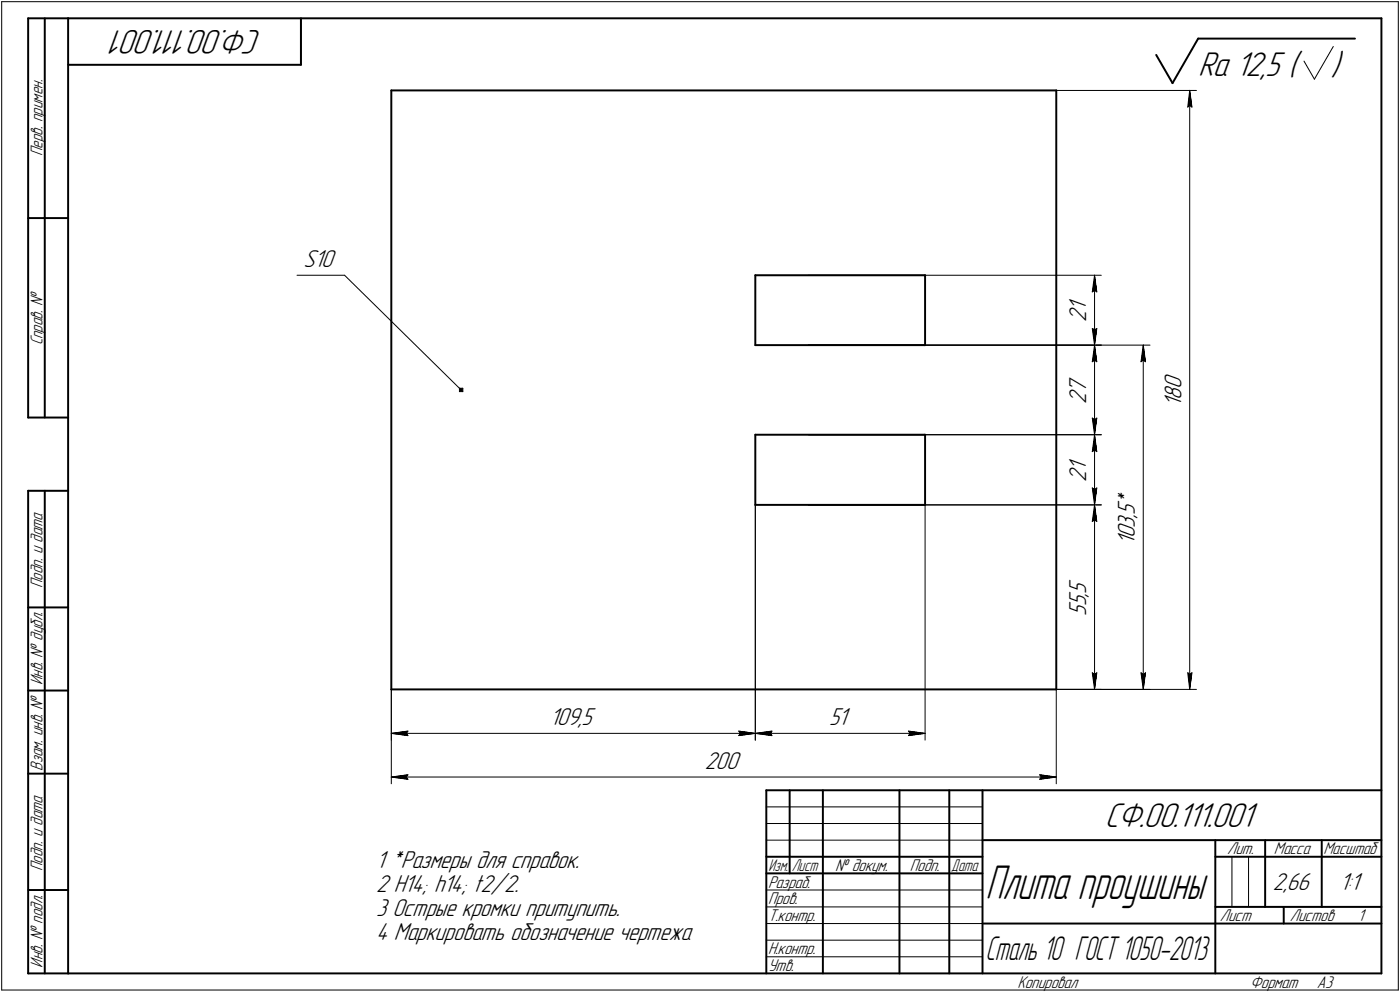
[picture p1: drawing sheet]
<svg xmlns="http://www.w3.org/2000/svg" width="421mm" height="298mm" viewBox="0 0 421 298" stroke-linecap="round" stroke-linejoin="round" font-family="sans-serif">
<defs><g id="words">
<text font-size="15.2" x="296.4" y="270.1">Плита проушины</text>
<g font-size="10.9">
<text x="78.7" y="9" transform="rotate(-180 78.7 9)">СФ.00.111.001</text>
<text x="360.3" y="22.8">Ra 12,5 (</text>
<text x="400.3" y="22.8">)</text>
<text x="332.3" y="248.5">СФ.00.111.001</text>
</g>
<text font-size="10.6" x="296.4" y="288.5">Сталь 10 ГОСТ 1050-2013</text>
<g font-size="7.8">
<text x="91.3" y="80.1">S10</text>
<text x="326.7" y="93.6" transform="rotate(-90 326.7 93.6)">1</text>
<text x="326.7" y="96.7" transform="rotate(-90 326.7 96.7)">2</text>
<text x="326.7" y="118.1" transform="rotate(-90 326.7 118.1)">7</text>
<text x="355.3" y="117" transform="rotate(-90 355.3 117)">0</text>
<text x="326.7" y="121.3" transform="rotate(-90 326.7 121.3)">2</text>
<text x="355.3" y="122.3" transform="rotate(-90 355.3 122.3)">1</text>
<text x="355.3" y="120.2" transform="rotate(-90 355.3 120.2)">8</text>
<text x="326.7" y="141.6" transform="rotate(-90 326.7 141.6)">1</text>
<text x="326.7" y="144.7" transform="rotate(-90 326.7 144.7)">2</text>
<text x="341.3" y="155.8" transform="rotate(-90 341.3 155.8)">,</text>
<text x="341.3" y="154.8" transform="rotate(-90 341.3 154.8)">5</text>
<text x="341.3" y="152" transform="rotate(-90 341.3 152)">*</text>
<text x="341.3" y="161.8" transform="rotate(-90 341.3 161.8)">0</text>
<text x="341.3" y="158.6" transform="rotate(-90 341.3 158.6)">3</text>
<text x="341.3" y="163.9" transform="rotate(-90 341.3 163.9)">1</text>
<text x="326.7" y="179.5" transform="rotate(-90 326.7 179.5)">,</text>
<text x="326.7" y="178.4" transform="rotate(-90 326.7 178.4)">5</text>
<text x="326.7" y="185" transform="rotate(-90 326.7 185)">5</text>
<text x="326.7" y="182.3" transform="rotate(-90 326.7 182.3)">5</text>
<text x="165.4" y="217.9">109,5</text>
<text x="249.3" y="217.9">51</text>
<text x="212" y="231">200</text>
<text x="113.1" y="261">1 *Размеры для справок.</text>
<text x="113.1" y="268.1">2 H14; h14; t2/2.</text>
<text x="382.8" y="267.5">2,66</text>
<text x="402.9" y="267.5">1:1</text>
<text x="113.1" y="275.2">3 Острые кромки притупить.</text>
<text x="113.1" y="282.4">4 Маркировать обозначение чертежа</text>
</g>
<g font-size="5.4">
<text x="12.8" y="46.9" transform="rotate(-90 12.8 46.9)">Перв. примен.</text>
<text x="12.8" y="103.8" transform="rotate(-90 12.8 103.8)">Справ. №</text>
<text x="12.8" y="176.7" transform="rotate(-90 12.8 176.7)">Подп. и дата</text>
<text x="12.8" y="205.8" transform="rotate(-90 12.8 205.8)">Инв. № дубл.</text>
<text x="12.8" y="231.6" transform="rotate(-90 12.8 231.6)">Взам. инв. №</text>
<text x="369.1" y="256.8">Лит.</text>
<text x="383.1" y="256.8">Масса</text>
<text x="398" y="256.8">Масштаб</text>
<text x="12.8" y="261.7" transform="rotate(-90 12.8 261.7)">Подп. и дата</text>
<text x="251.2" y="261.8">№ докум.</text>
<text x="273.6" y="261.8">Подп.</text>
<text x="231" y="266.8">Разраб.</text>
<text x="231" y="271.8">Пров.</text>
<text x="231" y="276.8">Т.контр.</text>
<text x="366.9" y="276.8">Лист</text>
<text x="387.9" y="276.8">Листов</text>
<text x="408.4" y="276.8">1</text>
<text x="231" y="286.8">Н.контр.</text>
<text x="12.8" y="290.8" transform="rotate(-90 12.8 290.8)">Инв. № подл.</text>
<text x="231" y="291.8">Утв.</text>
<text x="306" y="296.8">Копировал</text>
<text x="376" y="296.8">Формат</text>
<text x="396" y="296.8">A3</text>
</g>
<g font-size="5.3">
<text x="231.1" y="261.8">Изм.</text>
<text x="238.1" y="261.8">Лист</text>
<text x="286.1" y="261.8">Дата</text>
</g>
</g></defs>
<g fill="none" stroke="#000" stroke-width=".59">
<path d="M8.5 5.5v120zM8.5 5.5h12zM13.5 5.5v120zM20.5 5.5v287zM20.5 5.5h395zM20.5 19.5h70zM90.5 5.5v14zM347.7 16.5l4.9 8.5zM360.3 11.6l-7.7 13.4zM360.3 11.6h47.2zM415.5 5.5v287zM117.7 27.2v180z"/>
<path d="M117.7 27.2h200zM317.7 27.2v180zM8.5 65.5h12zM227.2 82.7h51zM227.2 82.7v21zM278.2 82.7v21zM227.2 103.7h51zM8.5 125.5h12zM227.2 130.6v21.1zM227.2 130.6h51zM278.2 130.6v21.1zM8.5 147.5v145z"/>
<path d="M8.5 147.5h12zM13.5 147.5v145zM227.2 151.7h51zM8.5 182.5h12zM8.5 207.5h12zM117.7 207.2h200zM8.5 232.5h12zM230.5 237.5h185zM230.5 237.5v55zM237.5 237.5v25zM247.5 237.5v55zM270.5 237.5v55z"/>
<path d="M285.5 237.5v55zM295.5 237.5v55zM230.5 257.5h65zM295.5 252.5h120zM365.5 252.5v40zM365.5 257.5h15zM380.5 252.5v20zM380.5 257.5h35zM397.5 252.5v20zM8.5 267.5h12zM230.5 262.5h65zM295.5 277.5h70z"/>
<path d="M365.5 277.5h50zM365.5 272.5h50zM386.1 272.5v5zM8.5 292.5h12zM20.5 292.5h395z"/>
</g>
<g fill="none" stroke="#000" stroke-width=".3">
<path d="M.5 .5v297zM.5 .5h420zM392.2 18.4l3.1 5.4zM401 14l-5.7 9.8zM420.5 .5v297zM317.7 27.2h42.1zM357.2 32.2l.6-.5zM357.8 27.2l.7 5zM357.8 31.7l.7 .5zM357.8 27.2l-.6 5zM357.8 27.2v180zM89.3 82.7h14.3z"/>
<path d="M103.6 82.7l35.1 34.5zM243.2 82.7h88zM328.5 98.7l.7 5zM328.5 98.7l.7 .4zM328.5 87.7l.7-.5zM329.2 99.1l.7-.4zM329.2 82.7l.7 5zM329.2 87.2l.7 .5zM329.2 82.7l-.7 5zM329.2 82.7v21zM329.9 98.7l-.7 5zM138.2 116.7l.1 .1z"/>
<path d="M138.2 116.7v1zM138.2 117.7h1zM138.2 116.7h1zM138.3 116.8l.2 .2zM138.3 116.8v.7zM138.3 117.5h.7zM138.3 116.8h.7zM138.5 117v.3zM138.5 117.3h.4zM138.5 117h.4zM138.9 117v.3zM139 116.8v.7z"/>
<path d="M139.2 116.7v1zM243.2 103.7h102.7zM243.2 103.7h88zM328.5 108.7l.7-.5zM329.2 103.7l.7 5zM329.2 108.2l.7 .5zM329.2 103.7l-.7 5zM329.2 103.7v26.9zM343.2 108.7l.6-.5zM343.8 103.7l.7 5zM343.8 108.2l.7 .5zM343.8 103.7l-.6 5z"/>
<path d="M343.8 103.7v103.5zM243.2 130.6h88zM328.5 135.7l.7-.5zM328.5 125.6l.7 5zM328.5 125.6l.7 .6zM329.2 130.6l.7 5.1zM329.2 135.2l.7 .5zM329.2 130.6l-.7 5.1zM329.2 130.6v21.1zM329.2 126.2l.7-.6zM329.9 125.6l-.7 5zM227.2 151.7v70.7z"/>
<path d="M243.2 151.7h88zM278.2 151.7v70.7zM328.5 156.7l.7-.5zM328.5 146.6l.7 5.1zM328.5 146.6l.7 .6zM329.2 151.7l.7 5zM329.2 156.2l.7 .5zM329.2 151.7l-.7 5zM329.2 151.7v55.5zM329.2 147.2l.7-.6zM329.9 146.6l-.7 5.1zM117.7 207.2v28.3z"/>
<path d="M117.7 207.2v15.2zM122.7 219.7l-.5 .7zM222.2 219.7l.5 .7zM222.2 219.7l5 .7zM232.2 219.7l-.5 .7zM273.2 219.7l.5 .7zM273.2 219.7l5 .7zM317.7 207.2h42.1zM317.7 207.2v28.3zM317.7 207.2h13.5zM317.7 207.2h28.2zM328.5 202.2l.7 5z"/>
<path d="M328.5 202.2l.7 .5zM329.2 202.7l.7-.5zM329.9 202.2l-.7 5zM343.2 202.2l.6 5zM343.2 202.2l.6 .5zM343.8 202.7l.7-.5zM344.5 202.2l-.7 5zM357.2 202.2l.6 5zM357.2 202.2l.6 .5zM357.8 202.7l.7-.5zM358.5 202.2l-.7 5zM117.7 233.5l5-.7z"/>
<path d="M117.7 233.5l5 .7zM117.7 233.5h200zM117.7 220.4l5-.7zM117.7 220.4l5 .7zM117.7 220.4h109.5zM122.2 233.5l.5 .7zM122.2 220.4l.5 .7zM122.7 232.8l-.5 .7zM222.2 221.1l5-.7zM222.7 220.4l-.5 .7zM227.2 220.4l5-.7zM227.2 220.4l5 .7z"/>
<path d="M227.2 220.4h51zM231.7 220.4l.5 .7zM273.2 221.1l5-.7zM273.7 220.4l-.5 .7zM312.7 234.2l5-.7zM312.7 232.8l.5 .7zM312.7 232.8l5 .7zM313.2 233.5l-.5 .7zM230.5 247.5h65zM230.5 252.5h65zM230.5 242.5h65zM370.5 257.5v15z"/>
<path d="M375.5 257.5v15zM230.5 267.5h65zM230.5 272.5h65zM230.5 277.5h65zM.5 297.5h420zM230.5 282.5h65zM230.5 287.5h65z"/>
</g>
<g fill="#fff" stroke="#fff" stroke-width=".3">
<path d="M91.4 74.5h10.2zM91.4 74.6h10.2zM91.4 74.7h10.2zM91.4 74.8h10.2zM91.4 74.8h10.2zM91.4 74.9h10.2zM91.4 75h10.2zM91.4 75.1h10.2zM91.4 75.2h10.2zM91.4 75.3h10.2zM91.4 75.4h10.2zM91.4 75.4h10.2zM91.4 75.5h10.2zM91.4 75.6h10.2zM91.4 75.7h10.2zM91.4 75.8h10.2zM91.4 75.9h10.2zM91.4 75.9h10.2zM91.4 76h10.2zM91.4 76.1h10.2zM91.4 76.2h10.2zM91.4 76.3h10.2zM91.4 76.4h10.2zM91.4 76.5h10.2zM91.4 76.5h10.2zM91.4 76.6h10.2zM91.4 76.7h10.2zM91.4 76.8h10.2zM91.4 76.9h10.2zM91.4 77h10.2zM91.4 77h10.2zM91.4 77.1h10.2zM91.4 77.2h10.2zM91.4 77.3h10.2zM91.4 77.4h10.2zM91.4 77.5h10.2zM91.4 77.6h10.2zM91.4 77.6h10.2zM91.4 77.7h10.2zM91.4 77.8h10.2zM91.4 77.9h10.2zM91.4 78h10.2zM91.4 78.1h10.2zM91.4 78.1h10.2zM91.4 78.2h10.2zM91.4 78.3h10.2zM91.4 78.4h10.2zM91.4 78.5h10.2zM91.4 78.6h10.2zM91.4 78.7h10.2zM91.4 78.7h10.2zM91.4 78.8h10.2zM91.4 78.9h10.2zM91.4 79h10.2zM91.4 79.1h10.2zM91.4 79.2h10.2zM91.4 79.2h10.2zM91.4 79.3h10.2zM91.4 79.4h10.2zM91.4 79.5h10.2zM91.4 79.6h10.2zM91.4 79.7h10.2zM91.4 79.8h10.2zM91.4 79.8h10.2zM91.4 79.9h10.2zM91.4 80h10.2zM91.4 80.1h10.2zM91.4 80.2h10.2zM91.4 80.3h10.2zM91.4 80.3h10.2zM91.4 80.4h10.2zM91.4 80.5h10.2zM91.4 80.6h10.2zM91.4 80.7h10.2zM91.4 80.8h10.2zM91.4 80.9h10.2zM91.4 80.9h10.2zM91.4 81h10.2zM91.4 81.1h10.2zM91.4 81.2h10.2zM91.4 81.3h10.2zM91.4 81.4h10.2zM91.4 81.4h10.2zM91.4 81.5h10.2zM91.4 81.6h10.2z"/>
<path d="M349.7 112h7.2zM349.7 112.1h7.2zM349.7 112.2h7.2zM349.7 112.3h7.2zM349.7 112.4h7.2zM349.7 112.4h7.2zM349.7 112.5h7.2zM349.7 112.6h7.2zM349.7 112.7h7.2zM349.7 112.8h7.2zM349.7 112.9h7.2zM349.7 112.9h7.2zM349.7 113h7.2zM349.7 113.1h7.2zM349.7 113.2h7.2zM349.7 113.3h7.2zM349.7 113.4h7.2zM349.7 113.5h7.2zM349.7 113.5h7.2zM349.7 113.6h7.2zM349.7 113.7h7.2zM349.7 113.8h7.2zM349.7 113.9h7.2zM349.7 114h7.2zM349.7 114h7.2zM349.7 114.1h7.2zM349.7 114.2h7.2zM349.7 114.3h7.2zM349.7 114.4h7.2zM349.7 114.5h7.2zM349.7 114.6h7.2zM349.7 114.6h7.2zM349.7 114.7h7.2zM349.7 114.8h7.2zM349.7 114.9h7.2zM349.7 115h7.2zM349.7 115.1h7.2zM349.7 115.1h7.2zM349.7 115.2h7.2zM349.7 115.3h7.2zM349.7 115.4h7.2zM349.7 115.5h7.2zM349.7 115.6h7.2zM349.7 115.7h7.2zM349.7 115.7h7.2zM349.7 115.8h7.2zM349.7 115.9h7.2zM349.7 116h7.2zM349.7 116.1h7.2zM349.7 116.2h7.2zM349.7 116.2h7.2zM349.7 116.3h7.2zM349.7 116.4h7.2zM349.7 116.5h7.2zM349.7 116.6h7.2zM349.7 116.7h7.2zM349.7 116.8h7.2zM349.7 116.8h7.2zM349.7 116.9h7.2zM349.7 117h7.2zM349.7 117.1h7.2zM349.7 117.2h7.2zM349.7 117.3h7.2zM349.7 117.3h7.2zM349.7 117.4h7.2zM349.7 117.5h7.2zM349.7 117.6h7.2zM349.7 117.7h7.2zM349.7 117.8h7.2zM349.7 117.9h7.2zM349.7 117.9h7.2zM349.7 118h7.2zM349.7 118.1h7.2zM349.7 118.2h7.2zM349.7 118.3h7.2zM349.7 118.4h7.2zM349.7 118.4h7.2zM349.7 118.5h7.2zM349.7 118.6h7.2zM349.7 118.7h7.2zM349.7 118.8h7.2zM349.7 118.9h7.2zM349.7 119h7.2zM349.7 119h7.2zM349.7 119.1h7.2zM349.7 119.2h7.2zM349.7 119.3h7.2zM349.7 119.4h7.2zM349.7 119.5h7.2zM349.7 119.5h7.2zM349.7 119.6h7.2zM349.7 119.7h7.2zM349.7 119.8h7.2zM349.7 119.9h7.2zM349.7 120h7.2zM349.7 120.1h7.2zM349.7 120.1h7.2zM349.7 120.2h7.2zM349.7 120.3h7.2zM349.7 120.4h7.2zM349.7 120.5h7.2zM349.7 120.6h7.2zM349.7 120.6h7.2zM349.7 120.7h7.2zM349.7 120.8h7.2zM349.7 120.9h7.2zM349.7 121h7.2zM349.7 121.1h7.2zM349.7 121.2h7.2zM349.7 121.2h7.2zM349.7 121.3h7.2zM349.7 121.4h7.2zM349.7 121.5h7.2zM349.7 121.6h7.2zM349.7 121.7h7.2zM349.7 121.8h7.2zM349.7 121.8h7.2zM349.7 121.9h7.2zM349.7 122h7.2zM349.7 122.1h7.2zM349.7 122.2h7.2zM349.7 122.3h7.2z"/>
<path d="M357.7 27.4h.3zM357.7 27.5h.3zM357.7 27.6h.4zM357.6 27.7h.5zM357.6 27.8h.5zM357.5 27.9h.6zM357.5 27.9h.6zM357.5 28h.7zM357.5 28.1h.7zM357.5 28.2h.8zM357.5 28.3h.8zM357.4 28.4h.9zM357.4 28.4h1zM357.3 28.5h1.1zM357.3 28.6h1.2zM357.3 28.7h1.2zM357.2 28.8h1.4zM357.2 28.9h1.4zM357.1 29h1.5zM357.1 29h1.5zM357.1 29.1h1.5zM357.1 29.2h1.5zM357.1 29.3h1.5zM357.1 29.4h1.5zM357.1 29.5h1.5zM357.1 29.5h1.5zM357 29.6h1.7zM357 29.7h1.7zM357 29.8h1.7zM357 29.9h1.7zM357 30h1.7zM357 30.1h1.7zM357 30.1h1.7zM357 30.2h1.8zM357 30.3h1.8zM357 30.4h1.8zM357 30.5h1.8zM357 30.6h1.8zM357 30.6h1.8zM357 30.7h1.8zM356.9 30.8h1.9zM356.9 30.9h2zM356.9 31h2zM356.9 31.1h2zM356.9 31.2h2zM356.9 31.2h2zM356.9 31.3h2zM356.9 31.4h2zM356.8 31.5h2.2zM356.8 31.6h2.2zM356.8 31.7h2.2zM356.8 31.7h2.2zM356.8 31.8h2.2zM356.8 31.9h2.2zM356.8 32h2.2zM356.7 32.1h2.4zM356.7 32.2h2.4zM356.7 32.3h2.4zM356.7 32.3h2.4zM356.7 32.4h2.4zM356.7 32.5h2.4zM356.7 32.6h2.4z"/>
<path d="M356.6 201.7h2.5zM356.7 201.8h2.4zM356.7 201.8h2.4zM356.7 201.9h2.4zM356.7 202h2.4zM356.7 202.1h2.4zM356.7 202.2h2.4zM356.7 202.3h2.4zM356.8 202.4h2.2zM356.8 202.4h2.2zM356.8 202.5h2.2zM356.8 202.6h2.2zM356.8 202.7h2.2zM356.8 202.8h2.2zM356.8 202.9h2.2zM356.9 202.9h2zM356.9 203h2zM356.9 203.1h2zM356.9 203.2h2zM356.9 203.3h2zM356.9 203.4h2zM356.9 203.5h2zM356.9 203.5h1.9zM357 203.6h1.8zM357 203.7h1.8zM357 203.8h1.8zM357 203.9h1.8zM357 204h1.8zM357 204h1.8zM357 204.1h1.8zM357 204.2h1.7zM357 204.3h1.7zM357 204.4h1.7zM357 204.5h1.7zM357 204.6h1.7zM357 204.6h1.7zM357 204.7h1.7zM357.1 204.8h1.5zM357.1 204.9h1.5zM357.1 205h1.5zM357.1 205.1h1.5zM357.1 205.1h1.5zM357.1 205.2h1.5zM357.1 205.3h1.5zM357.1 205.4h1.5zM357.2 205.5h1.4zM357.2 205.6h1.4zM357.3 205.7h1.2zM357.3 205.7h1.2zM357.3 205.8h1.1zM357.4 205.9h1zM357.4 206h.9zM357.5 206.1h.8zM357.5 206.2h.8zM357.5 206.2h.7zM357.5 206.3h.7zM357.5 206.4h.6zM357.5 206.5h.6zM357.6 206.6h.5zM357.6 206.7h.5zM357.7 206.8h.4zM357.7 206.8h.3zM357.7 206.9h.3z"/>
<path d="M212 225.4h11.4zM212 225.5h11.4zM212 225.6h11.4zM212 225.6h11.4zM212 225.7h11.4zM212 225.8h11.4zM212 225.9h11.4zM212 226h11.4zM212 226.1h11.4zM212 226.1h11.4zM212 226.2h11.4zM212 226.3h11.4zM212 226.4h11.4zM212 226.5h11.4zM212 226.6h11.4zM212 226.7h11.4zM212 226.7h11.4zM212 226.8h11.4zM212 226.9h11.4zM212 227h11.4zM212 227.1h11.4zM212 227.2h11.4zM212 227.2h11.4zM212 227.3h11.4zM212 227.4h11.4zM212 227.5h11.4zM212 227.6h11.4zM212 227.7h11.4zM212 227.8h11.4zM212 227.8h11.4zM212 227.9h11.4zM212 228h11.4zM212 228.1h11.4zM212 228.2h11.4zM212 228.3h11.4zM212 228.3h11.4zM212 228.4h11.4zM212 228.5h11.4zM212 228.6h11.4zM212 228.7h11.4zM212 228.8h11.4zM212 228.9h11.4zM212 228.9h11.4zM212 229h11.4zM212 229.1h11.4zM212 229.2h11.4zM212 229.3h11.4zM212 229.4h11.4zM212 229.4h11.4zM212 229.5h11.4zM212 229.6h11.4zM212 229.7h11.4zM212 229.8h11.4zM212 229.9h11.4zM212 230h11.4zM212 230h11.4zM212 230.1h11.4zM212 230.2h11.4zM212 230.3h11.4zM212 230.4h11.4zM212 230.5h11.4zM212 230.5h11.4zM212 230.6h11.4zM212 230.7h11.4zM212 230.8h11.4zM212 230.9h11.4zM212 231h11.4zM212 231.1h11.4zM212 231.1h11.4zM212 231.2h11.4zM212 231.3h11.4zM212 231.4h11.4zM212 231.5h11.4zM212 231.6h11.4zM212 231.6h11.4zM212 231.7h11.4zM212 231.8h11.4zM212 231.9h11.4zM212 232h11.4zM212 232.1h11.4zM212 232.2h11.4zM212 232.2h11.4zM212 232.3h11.4zM212 232.4h11.4z"/>
<path d="M122.5 232.4h.7zM121.8 232.5h1.4zM121 232.6h2.2zM120.2 232.7h3zM119.5 232.7h3.7zM119.3 232.8h3.9zM119.1 232.9h4.1zM118.9 233h4.3zM118.7 233.1h4.5zM118.5 233.2h4.7zM118.3 233.3h4.9zM118.1 233.3h5.1zM117.9 233.4h5.3zM117.7 233.5h5.5zM117.9 233.6h5.3zM118.1 233.7h5.1zM118.3 233.8h4.9zM118.5 233.8h4.7zM118.7 233.9h4.5zM118.9 234h4.3zM119.1 234.1h4.1zM119.3 234.2h3.9zM119.5 234.3h3.7zM120.1 234.4h3.1zM120.7 234.4h2.5zM121.3 234.5h1.9zM122 234.6h1.2zM122.6 234.7h.6z"/>
<path d="M312.2 232.4h.7zM312.2 232.5h1.5zM312.2 232.6h2.3zM312.2 232.7h3zM312.2 232.7h3.7zM312.2 232.8h3.9zM312.2 232.9h4.1zM312.2 233h4.3zM312.2 233.1h4.5zM312.2 233.2h4.7zM312.2 233.3h4.9zM312.2 233.3h5.1zM312.2 233.4h5.3zM312.2 233.5h5.5zM312.2 233.6h5.3zM312.2 233.7h5.1zM312.2 233.8h4.9zM312.2 233.8h4.7zM312.2 233.9h4.5zM312.2 234h4.3zM312.2 234.1h4.1zM312.2 234.2h3.9zM312.2 234.3h3.7zM312.2 234.4h3.1zM312.2 234.4h2.5zM312.2 234.5h1.8zM312.2 234.6h1.2zM312.2 234.7h.6z"/>
<path d="M165.4 212.3h14.1zM165.4 212.3h14.1zM165.4 212.4h14.1zM165.4 212.5h14.1zM165.4 212.6h14.1zM165.4 212.7h14.1zM165.4 212.8h14.1zM165.4 212.9h14.1zM165.4 212.9h14.1zM165.4 213h14.1zM165.4 213.1h14.1zM165.4 213.2h14.1zM165.4 213.3h14.1zM165.4 213.4h14.1zM165.4 213.4h14.1zM165.4 213.5h14.1zM165.4 213.6h14.1zM165.4 213.7h14.1zM165.4 213.8h14.1zM165.4 213.9h14.1zM165.4 214h14.1zM165.4 214h14.1zM165.4 214.1h14.1zM165.4 214.2h14.1zM165.4 214.3h14.1zM165.4 214.4h14.1zM165.4 214.5h14.1zM165.4 214.5h14.1zM165.4 214.6h14.1zM165.4 214.7h14.1zM165.4 214.8h14.1zM165.4 214.9h14.1zM165.4 215h14.1zM165.4 215.1h14.1zM165.4 215.1h14.1zM165.4 215.2h14.1zM165.4 215.3h14.1zM165.4 215.4h14.1zM165.4 215.5h14.1zM165.4 215.6h14.1zM165.4 215.6h14.1zM165.4 215.7h14.1zM165.4 215.8h14.1zM165.4 215.9h14.1zM165.4 216h14.1zM165.4 216.1h14.1zM165.4 216.2h14.1zM165.4 216.2h14.1zM165.4 216.3h14.1zM165.4 216.4h14.1zM165.4 216.5h14.1zM165.4 216.6h14.1zM165.4 216.7h14.1zM165.4 216.7h14.1zM165.4 216.8h14.1zM165.4 216.9h14.1zM165.4 217h14.1zM165.4 217.1h14.1zM165.4 217.2h14.1zM165.4 217.3h14.1zM165.4 217.3h14.1zM165.4 217.4h14.1zM165.4 217.5h14.1zM165.4 217.6h14.1zM165.4 217.7h14.1zM165.4 217.8h14.1zM165.4 217.8h14.1zM165.4 217.9h14.1zM165.4 218h14.1zM165.4 218.1h14.1zM165.4 218.2h14.1zM165.4 218.3h14.1zM165.4 218.4h14.1zM165.4 218.4h14.1zM165.4 218.5h14.1zM165.4 218.6h14.1zM165.4 218.7h14.1zM165.4 218.8h14.1zM165.4 218.9h14.1zM165.4 218.9h14.1zM165.4 219h14.1zM165.4 219.1h14.1zM165.4 219.2h14.1zM165.4 219.3h14.1z"/>
<path d="M122.6 219.3h.6zM122 219.4h1.2zM121.3 219.5h1.9zM120.7 219.5h2.5zM120.1 219.6h3.1zM119.5 219.7h3.7zM119.3 219.8h3.9zM119 219.9h4.2zM118.9 220h4.3zM118.6 220h4.6zM118.4 220.1h4.8zM118.2 220.2h5zM117.9 220.3h5.3zM117.7 220.4h5.5zM117.9 220.5h5.3zM118.1 220.6h5.1zM118.3 220.6h4.9zM118.5 220.7h4.7zM118.7 220.8h4.5zM118.9 220.9h4.3zM119.1 221h4.1zM119.3 221.1h3.9zM119.5 221.1h3.7zM120.1 221.2h3.1zM120.7 221.3h2.5zM121.3 221.4h1.9zM122 221.5h1.2zM122.6 221.6h.6z"/>
<path d="M221.7 219.3h.6zM221.7 219.4h1.2zM221.7 219.5h1.8zM221.7 219.5h2.5zM221.7 219.6h3.1zM221.7 219.7h3.7zM221.7 219.8h3.9zM221.7 219.9h4.2zM221.7 220h4.4zM221.7 220h4.6zM221.7 220.1h4.9zM221.7 220.2h5zM221.7 220.3h5.3zM221.7 220.4h5.5zM221.7 220.5h5.3zM221.7 220.6h5.1zM221.7 220.6h4.9zM221.7 220.7h4.7zM221.7 220.8h4.5zM221.7 220.9h4.3zM221.7 221h4.1zM221.7 221.1h3.9zM221.7 221.1h3.7zM221.7 221.2h3.1zM221.7 221.3h2.5zM221.7 221.4h1.8zM221.7 221.5h1.2zM221.7 221.6h.6z"/>
<path d="M249.3 212.3h6.7zM249.3 212.3h6.7zM249.3 212.4h6.7zM249.3 212.5h6.7zM249.3 212.6h6.7zM249.3 212.7h6.7zM249.3 212.8h6.7zM249.3 212.9h6.7zM249.3 212.9h6.7zM249.3 213h6.7zM249.3 213.1h6.7zM249.3 213.2h6.7zM249.3 213.3h6.7zM249.3 213.4h6.7zM249.3 213.4h6.7zM249.3 213.5h6.7zM249.3 213.6h6.7zM249.3 213.7h6.7zM249.3 213.8h6.7zM249.3 213.9h6.7zM249.3 214h6.7zM249.3 214h6.7zM249.3 214.1h6.7zM249.3 214.2h6.7zM249.3 214.3h6.7zM249.3 214.4h6.7zM249.3 214.5h6.7zM249.3 214.5h6.7zM249.3 214.6h6.7zM249.3 214.7h6.7zM249.3 214.8h6.7zM249.3 214.9h6.7zM249.3 215h6.7zM249.3 215.1h6.7zM249.3 215.1h6.7zM249.3 215.2h6.7zM249.3 215.3h6.7zM249.3 215.4h6.7zM249.3 215.5h6.7zM249.3 215.6h6.7zM249.3 215.6h6.7zM249.3 215.7h6.7zM249.3 215.8h6.7zM249.3 215.9h6.7zM249.3 216h6.7zM249.3 216.1h6.7zM249.3 216.2h6.7zM249.3 216.2h6.7zM249.3 216.3h6.7zM249.3 216.4h6.7zM249.3 216.5h6.7zM249.3 216.6h6.7zM249.3 216.7h6.7zM249.3 216.7h6.7zM249.3 216.8h6.7zM249.3 216.9h6.7zM249.3 217h6.7zM249.3 217.1h6.7zM249.3 217.2h6.7zM249.3 217.3h6.7zM249.3 217.3h6.7zM249.3 217.4h6.7zM249.3 217.5h6.7zM249.3 217.6h6.7zM249.3 217.7h6.7zM249.3 217.8h6.7zM249.3 217.8h6.7zM249.3 217.9h6.7zM249.3 218h6.7zM249.3 218.1h6.7zM249.3 218.2h6.7zM249.3 218.3h6.7zM249.3 218.4h6.7zM249.3 218.4h6.7zM249.3 218.5h6.7zM249.3 218.6h6.7zM249.3 218.7h6.7zM249.3 218.8h6.7zM249.3 218.9h6.7zM249.3 218.9h6.7zM249.3 219h6.7zM249.3 219.1h6.7zM249.3 219.2h6.7zM249.3 219.3h6.7z"/>
<path d="M232.1 219.3h.6zM231.5 219.4h1.2zM230.8 219.5h1.9zM230.2 219.5h2.5zM229.6 219.6h3.1zM228.9 219.7h3.8zM228.8 219.8h3.9zM228.5 219.9h4.2zM228.3 220h4.4zM228.1 220h4.6zM227.8 220.1h4.9zM227.7 220.2h5zM227.4 220.3h5.3zM227.2 220.4h5.5zM227.4 220.5h5.3zM227.6 220.6h5.1zM227.8 220.6h4.9zM228 220.7h4.7zM228.2 220.8h4.5zM228.3 220.9h4.4zM228.6 221h4.1zM228.8 221.1h3.9zM228.9 221.1h3.8zM229.6 221.2h3.1zM230.2 221.3h2.5zM230.8 221.4h1.9zM231.5 221.5h1.2zM232.1 221.6h.6z"/>
<path d="M272.7 219.3h.7zM272.7 219.4h1.3zM272.7 219.5h1.9zM272.7 219.5h2.6zM272.7 219.6h3.1zM272.7 219.7h3.7zM272.7 219.8h4zM272.7 219.9h4.2zM272.7 220h4.4zM272.7 220h4.7zM272.7 220.1h4.9zM272.7 220.2h5.1zM272.7 220.3h5.3zM272.7 220.4h5.5zM272.7 220.5h5.3zM272.7 220.6h5.2zM272.7 220.6h4.9zM272.7 220.7h4.8zM272.7 220.8h4.6zM272.7 220.9h4.3zM272.7 221h4.2zM272.7 221.1h4zM272.7 221.1h3.7zM272.7 221.2h3.1zM272.7 221.3h2.6zM272.7 221.4h1.9zM272.7 221.5h1.3zM272.7 221.6h.7z"/>
<path d="M321.1 173.8h7.1zM321.1 173.9h7.1zM321.1 174h7.1zM321.1 174.1h7.1zM321.1 174.2h7.1zM321.1 174.2h7.1zM321.1 174.3h7.1zM321.1 174.4h7.1zM321.1 174.5h7.1zM321.1 174.6h7.1zM321.1 174.7h7.1zM321.1 174.8h7.1zM321.1 174.8h7.1zM321.1 174.9h7.1zM321.1 175h7.1zM321.1 175.1h7.1zM321.1 175.2h7.1zM321.1 175.3h7.1zM321.1 175.3h7.1zM321.1 175.4h7.1zM321.1 175.5h7.1zM321.1 175.6h7.1zM321.1 175.7h7.1zM321.1 175.8h7.1zM321.1 175.9h7.1zM321.1 175.9h7.1zM321.1 176h7.1zM321.1 176.1h7.1zM321.1 176.2h7.1zM321.1 176.3h7.1zM321.1 176.4h7.1zM321.1 176.4h7.1zM321.1 176.5h7.1zM321.1 176.6h7.1zM321.1 176.7h7.1zM321.1 176.8h7.1zM321.1 176.9h7.1zM321.1 177h7.1zM321.1 177h7.1zM321.1 177.1h7.1zM321.1 177.2h7.1zM321.1 177.3h7.1zM321.1 177.4h7.1zM321.1 177.5h7.1zM321.1 177.5h7.1zM321.1 177.6h7.1zM321.1 177.7h7.1zM321.1 177.8h7.1zM321.1 177.9h7.1zM321.1 178h7.1zM321.1 178.1h7.1zM321.1 178.1h7.1zM321.1 178.2h7.1zM321.1 178.3h7.1zM321.1 178.4h7.1zM321.1 178.5h7.1zM321.1 178.6h7.1zM321.1 178.6h7.1zM321.1 178.7h7.1zM321.1 178.8h7.1zM321.1 178.9h7.1zM321.1 179h7.1zM321.1 179.1h7.1zM321.1 179.2h7.1zM321.1 179.2h7.1zM321.1 179.3h7.1zM321.1 179.4h7.1zM321.1 179.5h7.1zM321.1 179.6h7.1zM321.1 179.7h7.1zM321.1 179.7h7.1zM321.1 179.8h7.1zM321.1 179.9h7.1zM321.1 180h7.1zM321.1 180.1h7.1zM321.1 180.2h7.1zM321.1 180.3h7.1zM321.1 180.3h7.1zM321.1 180.4h7.1zM321.1 180.5h7.1zM321.1 180.6h7.1zM321.1 180.7h7.1zM321.1 180.8h7.1zM321.1 180.8h7.1zM321.1 180.9h7.1zM321.1 181h7.1zM321.1 181.1h7.1zM321.1 181.2h7.1zM321.1 181.3h7.1zM321.1 181.4h7.1zM321.1 181.4h7.1zM321.1 181.5h7.1zM321.1 181.6h7.1zM321.1 181.7h7.1zM321.1 181.8h7.1zM321.1 181.9h7.1zM321.1 181.9h7.1zM321.1 182h7.1zM321.1 182.1h7.1zM321.1 182.2h7.1zM321.1 182.3h7.1zM321.1 182.4h7.1zM321.1 182.5h7.1zM321.1 182.5h7.1zM321.1 182.6h7.1zM321.1 182.7h7.1zM321.1 182.8h7.1zM321.1 182.9h7.1zM321.1 183h7.1zM321.1 183h7.1zM321.1 183.1h7.1zM321.1 183.2h7.1zM321.1 183.3h7.1zM321.1 183.4h7.1zM321.1 183.5h7.1zM321.1 183.6h7.1zM321.1 183.6h7.1zM321.1 183.7h7.1zM321.1 183.8h7.1zM321.1 183.9h7.1zM321.1 184h7.1zM321.1 184.1h7.1zM321.1 184.1h7.1zM321.1 184.2h7.1zM321.1 184.3h7.1zM321.1 184.4h7.1zM321.1 184.5h7.1zM321.1 184.6h7.1zM321.1 184.7h7.1zM321.1 184.7h7.1zM321.1 184.8h7.1zM321.1 184.9h7.1z"/>
<path d="M329.1 152h.3zM329.1 152.1h.3zM329 152.1h.4zM329 152.2h.4zM328.9 152.3h.5zM328.9 152.4h.6zM328.9 152.5h.6zM328.8 152.6h.8zM328.8 152.7h.8zM328.8 152.7h.9zM328.8 152.8h.9zM328.7 152.9h1zM328.7 153h1.1zM328.7 153.1h1.1zM328.6 153.2h1.3zM328.6 153.2h1.3zM328.5 153.3h1.4zM328.5 153.4h1.4zM328.4 153.5h1.5zM328.4 153.6h1.6zM328.4 153.7h1.6zM328.4 153.8h1.6zM328.4 153.8h1.6zM328.4 153.9h1.6zM328.4 154h1.6zM328.4 154.1h1.6zM328.4 154.2h1.7zM328.3 154.3h1.8zM328.3 154.3h1.8zM328.3 154.4h1.8zM328.3 154.5h1.8zM328.3 154.6h1.8zM328.3 154.7h1.8zM328.3 154.8h1.9zM328.3 154.9h1.9zM328.3 154.9h1.9zM328.3 155h1.9zM328.3 155.1h1.9zM328.3 155.2h1.9zM328.3 155.3h1.9zM328.3 155.4h2zM328.3 155.4h2zM328.3 155.5h2zM328.3 155.6h2zM328.2 155.7h2.1zM328.2 155.8h2.1zM328.2 155.9h2.1zM328.2 156h2.2zM328.2 156h2.2zM328.2 156.1h2.2zM328.2 156.2h2.2zM328.2 156.3h2.2zM328.2 156.4h2.2zM328.1 156.5h2.3zM328.1 156.5h2.4zM328.1 156.6h2.4zM328.1 156.7h2.4zM328.1 156.8h2.4zM328.1 156.9h2.4zM328.1 157h2.4zM328.1 157.1h2.4z"/>
<path d="M328 201.7h2.5zM328.1 201.8h2.4zM328.1 201.8h2.4zM328.1 201.9h2.4zM328.1 202h2.4zM328.1 202.1h2.4zM328.1 202.2h2.4zM328.1 202.3h2.4zM328.1 202.4h2.3zM328.2 202.4h2.2zM328.2 202.5h2.2zM328.2 202.6h2.2zM328.2 202.7h2.2zM328.2 202.8h2.2zM328.2 202.9h2.2zM328.2 202.9h2.1zM328.2 203h2.1zM328.2 203.1h2.1zM328.3 203.2h2zM328.3 203.3h2zM328.3 203.4h2zM328.3 203.5h2zM328.3 203.5h1.9zM328.3 203.6h1.9zM328.3 203.7h1.9zM328.3 203.8h1.9zM328.3 203.9h1.9zM328.3 204h1.9zM328.3 204h1.9zM328.3 204.1h1.9zM328.3 204.2h1.8zM328.3 204.3h1.8zM328.3 204.4h1.8zM328.3 204.5h1.8zM328.3 204.6h1.8zM328.3 204.6h1.8zM328.4 204.7h1.7zM328.4 204.8h1.6zM328.4 204.9h1.6zM328.4 205h1.6zM328.4 205.1h1.6zM328.4 205.1h1.6zM328.4 205.2h1.6zM328.4 205.3h1.6zM328.4 205.4h1.5zM328.5 205.5h1.4zM328.5 205.6h1.4zM328.6 205.7h1.3zM328.6 205.7h1.3zM328.7 205.8h1.1zM328.7 205.9h1.1zM328.7 206h1zM328.8 206.1h.9zM328.8 206.2h.9zM328.8 206.2h.8zM328.8 206.3h.8zM328.9 206.4h.6zM328.9 206.5h.6zM328.9 206.6h.5zM329 206.7h.4zM329 206.8h.4zM329.1 206.8h.3zM329.1 206.9h.3z"/>
<path d="M321.1 137.6h7.1zM321.1 137.7h7.1zM321.1 137.8h7.1zM321.1 137.8h7.1zM321.1 137.9h7.1zM321.1 138h7.1zM321.1 138.1h7.1zM321.1 138.2h7.1zM321.1 138.3h7.1zM321.1 138.3h7.1zM321.1 138.4h7.1zM321.1 138.5h7.1zM321.1 138.6h7.1zM321.1 138.7h7.1zM321.1 138.8h7.1zM321.1 138.9h7.1zM321.1 138.9h7.1zM321.1 139h7.1zM321.1 139.1h7.1zM321.1 139.2h7.1zM321.1 139.3h7.1zM321.1 139.4h7.1zM321.1 139.4h7.1zM321.1 139.5h7.1zM321.1 139.6h7.1zM321.1 139.7h7.1zM321.1 139.8h7.1zM321.1 139.9h7.1zM321.1 140h7.1zM321.1 140h7.1zM321.1 140.1h7.1zM321.1 140.2h7.1zM321.1 140.3h7.1zM321.1 140.4h7.1zM321.1 140.5h7.1zM321.1 140.5h7.1zM321.1 140.6h7.1zM321.1 140.7h7.1zM321.1 140.8h7.1zM321.1 140.9h7.1zM321.1 141h7.1zM321.1 141.1h7.1zM321.1 141.1h7.1zM321.1 141.2h7.1zM321.1 141.3h7.1zM321.1 141.4h7.1zM321.1 141.5h7.1zM321.1 141.6h7.1zM321.1 141.6h7.1zM321.1 141.7h7.1zM321.1 141.8h7.1zM321.1 141.9h7.1zM321.1 142h7.1zM321.1 142.1h7.1zM321.1 142.2h7.1zM321.1 142.2h7.1zM321.1 142.3h7.1zM321.1 142.4h7.1zM321.1 142.5h7.1zM321.1 142.6h7.1zM321.1 142.7h7.1zM321.1 142.7h7.1zM321.1 142.8h7.1zM321.1 142.9h7.1zM321.1 143h7.1zM321.1 143.1h7.1zM321.1 143.2h7.1zM321.1 143.3h7.1zM321.1 143.3h7.1zM321.1 143.4h7.1zM321.1 143.5h7.1zM321.1 143.6h7.1zM321.1 143.7h7.1zM321.1 143.8h7.1zM321.1 143.8h7.1zM321.1 143.9h7.1zM321.1 144h7.1zM321.1 144.1h7.1zM321.1 144.2h7.1zM321.1 144.3h7.1zM321.1 144.4h7.1zM321.1 144.4h7.1zM321.1 144.5h7.1zM321.1 144.6h7.1z"/>
<path d="M328 146.2h2.5zM328.1 146.3h2.4zM328.1 146.4h2.4zM328.1 146.5h2.4zM328.1 146.6h2.4zM328.1 146.6h2.4zM328.1 146.7h2.4zM328.1 146.8h2.4zM328.1 146.9h2.3zM328.2 147h2.2zM328.2 147.1h2.2zM328.2 147.2h2.2zM328.2 147.2h2.2zM328.2 147.3h2.2zM328.2 147.4h2.2zM328.2 147.5h2.1zM328.2 147.6h2.1zM328.2 147.7h2.1zM328.3 147.7h2zM328.3 147.8h2zM328.3 147.9h2zM328.3 148h2zM328.3 148.1h1.9zM328.3 148.2h1.9zM328.3 148.3h1.9zM328.3 148.3h1.9zM328.3 148.4h1.9zM328.3 148.5h1.9zM328.3 148.6h1.9zM328.3 148.7h1.8zM328.3 148.8h1.8zM328.3 148.8h1.8zM328.3 148.9h1.8zM328.3 149h1.8zM328.3 149.1h1.8zM328.4 149.2h1.7zM328.4 149.3h1.6zM328.4 149.4h1.6zM328.4 149.4h1.6zM328.4 149.5h1.6zM328.4 149.6h1.6zM328.4 149.7h1.6zM328.4 149.8h1.6zM328.4 149.9h1.5zM328.5 149.9h1.4zM328.5 150h1.4zM328.6 150.1h1.3zM328.6 150.2h1.3zM328.7 150.3h1.1zM328.7 150.4h1.1zM328.7 150.5h1.1zM328.8 150.5h.9zM328.8 150.6h.9zM328.8 150.7h.8zM328.8 150.8h.8zM328.8 150.9h.8zM328.9 151h.6zM328.9 151h.6zM329 151.1h.4zM329 151.2h.4zM329 151.3h.4zM329.1 151.4h.3zM329.1 151.5h.3z"/>
<path d="M329.1 130.9h.3zM329.1 131h.3zM329 131.1h.4zM329 131.1h.4zM329 131.2h.4zM328.9 131.3h.6zM328.9 131.4h.6zM328.8 131.5h.8zM328.8 131.6h.8zM328.8 131.7h.8zM328.8 131.7h.9zM328.8 131.8h.9zM328.7 131.9h1.1zM328.7 132h1.1zM328.7 132.1h1.1zM328.6 132.2h1.3zM328.6 132.2h1.3zM328.5 132.3h1.4zM328.5 132.4h1.4zM328.4 132.5h1.5zM328.4 132.6h1.6zM328.4 132.7h1.6zM328.4 132.8h1.6zM328.4 132.8h1.6zM328.4 132.9h1.6zM328.4 133h1.6zM328.4 133.1h1.6zM328.4 133.2h1.7zM328.3 133.3h1.8zM328.3 133.3h1.8zM328.3 133.4h1.8zM328.3 133.5h1.8zM328.3 133.6h1.8zM328.3 133.7h1.8zM328.3 133.8h1.9zM328.3 133.9h1.9zM328.3 133.9h1.9zM328.3 134h1.9zM328.3 134.1h1.9zM328.3 134.2h1.9zM328.3 134.3h1.9zM328.3 134.4h2zM328.3 134.5h2zM328.3 134.5h2zM328.3 134.6h2zM328.2 134.7h2.1zM328.2 134.8h2.1zM328.2 134.9h2.1zM328.2 135h2.2zM328.2 135h2.2zM328.2 135.1h2.2zM328.2 135.2h2.2zM328.2 135.3h2.2zM328.2 135.4h2.2zM328.1 135.5h2.3zM328.1 135.6h2.4zM328.1 135.6h2.4zM328.1 135.7h2.4zM328.1 135.8h2.4zM328.1 135.9h2.4zM328.1 136h2.4zM328.1 136.1h2.4z"/>
<path d="M335.7 147h7.1zM335.7 147.1h7.1zM335.7 147.2h7.1zM335.7 147.2h7.1zM335.7 147.3h7.1zM335.7 147.4h7.1zM335.7 147.5h7.1zM335.7 147.6h7.1zM335.7 147.7h7.1zM335.7 147.7h7.1zM335.7 147.8h7.1zM335.7 147.9h7.1zM335.7 148h7.1zM335.7 148.1h7.1zM335.7 148.2h7.1zM335.7 148.3h7.1zM335.7 148.3h7.1zM335.7 148.4h7.1zM335.7 148.5h7.1zM335.7 148.6h7.1zM335.7 148.7h7.1zM335.7 148.8h7.1zM335.7 148.8h7.1zM335.7 148.9h7.1zM335.7 149h7.1zM335.7 149.1h7.1zM335.7 149.2h7.1zM335.7 149.3h7.1zM335.7 149.4h7.1zM335.7 149.4h7.1zM335.7 149.5h7.1zM335.7 149.6h7.1zM335.7 149.7h7.1zM335.7 149.8h7.1zM335.7 149.9h7.1zM335.7 149.9h7.1zM335.7 150h7.1zM335.7 150.1h7.1zM335.7 150.2h7.1zM335.7 150.3h7.1zM335.7 150.4h7.1zM335.7 150.5h7.1zM335.7 150.5h7.1zM335.7 150.6h7.1zM335.7 150.7h7.1zM335.7 150.8h7.1zM335.7 150.9h7.1zM335.7 151h7.1zM335.7 151h7.1zM335.7 151.1h7.1zM335.7 151.2h7.1zM335.7 151.3h7.1zM335.7 151.4h7.1zM335.7 151.5h7.1zM335.7 151.6h7.1zM335.7 151.6h7.1zM335.7 151.7h7.1zM335.7 151.8h7.1zM335.7 151.9h7.1zM335.7 152h7.1zM335.7 152.1h7.1zM335.7 152.1h7.1zM335.7 152.2h7.1zM335.7 152.3h7.1zM335.7 152.4h7.1zM335.7 152.5h7.1zM335.7 152.6h7.1zM335.7 152.7h7.1zM335.7 152.7h7.1zM335.7 152.8h7.1zM335.7 152.9h7.1zM335.7 153h7.1zM335.7 153.1h7.1zM335.7 153.2h7.1zM335.7 153.2h7.1zM335.7 153.3h7.1zM335.7 153.4h7.1zM335.7 153.5h7.1zM335.7 153.6h7.1zM335.7 153.7h7.1zM335.7 153.8h7.1zM335.7 153.8h7.1zM335.7 153.9h7.1zM335.7 154h7.1zM335.7 154.1h7.1zM335.7 154.2h7.1zM335.7 154.3h7.1zM335.7 154.3h7.1zM335.7 154.4h7.1zM335.7 154.5h7.1zM335.7 154.6h7.1zM335.7 154.7h7.1zM335.7 154.8h7.1zM335.7 154.9h7.1zM335.7 154.9h7.1zM335.7 155h7.1zM335.7 155.1h7.1zM335.7 155.2h7.1zM335.7 155.3h7.1zM335.7 155.4h7.1zM335.7 155.4h7.1zM335.7 155.5h7.1zM335.7 155.6h7.1zM335.7 155.7h7.1zM335.7 155.8h7.1zM335.7 155.9h7.1zM335.7 156h7.1zM335.7 156h7.1zM335.7 156.1h7.1zM335.7 156.2h7.1zM335.7 156.3h7.1zM335.7 156.4h7.1zM335.7 156.5h7.1zM335.7 156.5h7.1zM335.7 156.6h7.1zM335.7 156.7h7.1zM335.7 156.8h7.1zM335.7 156.9h7.1zM335.7 157h7.1zM335.7 157.1h7.1zM335.7 157.1h7.1zM335.7 157.2h7.1zM335.7 157.3h7.1zM335.7 157.4h7.1zM335.7 157.5h7.1zM335.7 157.6h7.1zM335.7 157.6h7.1zM335.7 157.7h7.1zM335.7 157.8h7.1zM335.7 157.9h7.1zM335.7 158h7.1zM335.7 158.1h7.1zM335.7 158.2h7.1zM335.7 158.2h7.1zM335.7 158.3h7.1zM335.7 158.4h7.1zM335.7 158.5h7.1zM335.7 158.6h7.1zM335.7 158.7h7.1zM335.7 158.7h7.1zM335.7 158.8h7.1zM335.7 158.9h7.1zM335.7 159h7.1zM335.7 159.1h7.1zM335.7 159.2h7.1zM335.7 159.3h7.1zM335.7 159.3h7.1zM335.7 159.4h7.1zM335.7 159.5h7.1zM335.7 159.6h7.1zM335.7 159.7h7.1zM335.7 159.8h7.1zM335.7 159.9h7.1zM335.7 159.9h7.1zM335.7 160h7.1zM335.7 160.1h7.1zM335.7 160.2h7.1zM335.7 160.3h7.1zM335.7 160.4h7.1zM335.7 160.4h7.1zM335.7 160.5h7.1zM335.7 160.6h7.1zM335.7 160.7h7.1zM335.7 160.8h7.1zM335.7 160.9h7.1zM335.7 161h7.1zM335.7 161h7.1zM335.7 161.1h7.1zM335.7 161.2h7.1zM335.7 161.3h7.1zM335.7 161.4h7.1zM335.7 161.5h7.1zM335.7 161.5h7.1zM335.7 161.6h7.1zM335.7 161.7h7.1zM335.7 161.8h7.1zM335.7 161.9h7.1zM335.7 162h7.1zM335.7 162.1h7.1zM335.7 162.1h7.1zM335.7 162.2h7.1zM335.7 162.3h7.1zM335.7 162.4h7.1zM335.7 162.5h7.1zM335.7 162.6h7.1zM335.7 162.6h7.1zM335.7 162.7h7.1zM335.7 162.8h7.1zM335.7 162.9h7.1zM335.7 163h7.1zM335.7 163.1h7.1zM335.7 163.2h7.1zM335.7 163.2h7.1zM335.7 163.3h7.1zM335.7 163.4h7.1zM335.7 163.5h7.1zM335.7 163.6h7.1zM335.7 163.7h7.1zM335.7 163.7h7.1zM335.7 163.8h7.1z"/>
<path d="M342.6 201.7h2.4zM342.6 201.8h2.4zM342.6 201.8h2.4zM342.6 201.9h2.4zM342.6 202h2.4zM342.6 202.1h2.4zM342.6 202.2h2.4zM342.6 202.3h2.4zM342.7 202.4h2.3zM342.7 202.4h2.2zM342.7 202.5h2.2zM342.7 202.6h2.2zM342.7 202.7h2.2zM342.7 202.8h2.2zM342.7 202.9h2.2zM342.8 202.9h2.1zM342.8 203h2.1zM342.8 203.1h2.1zM342.8 203.2h2zM342.8 203.3h2zM342.8 203.4h2zM342.8 203.5h2zM342.8 203.5h2zM342.9 203.6h1.9zM342.9 203.7h1.9zM342.9 203.8h1.9zM342.9 203.9h1.9zM342.9 204h1.9zM342.9 204h1.9zM342.9 204.1h1.9zM343 204.2h1.8zM343 204.3h1.8zM343 204.4h1.8zM343 204.5h1.8zM343 204.6h1.8zM343 204.6h1.8zM343 204.7h1.7zM343.1 204.8h1.6zM343.1 204.9h1.6zM343.1 205h1.6zM343.1 205.1h1.6zM343.1 205.1h1.6zM343.1 205.2h1.6zM343.1 205.3h1.6zM343.1 205.4h1.5zM343.2 205.5h1.4zM343.2 205.6h1.4zM343.2 205.7h1.3zM343.2 205.7h1.3zM343.3 205.8h1.1zM343.3 205.9h1.1zM343.3 206h1zM343.4 206.1h.9zM343.4 206.2h.9zM343.5 206.2h.8zM343.5 206.3h.8zM343.6 206.4h.6zM343.6 206.5h.6zM343.6 206.6h.5zM343.7 206.7h.4zM343.7 206.8h.4zM343.7 206.8h.3zM343.7 206.9h.3z"/>
<path d="M343.7 104h.3zM343.7 104.1h.3zM343.7 104.1h.4zM343.7 104.2h.4zM343.6 104.3h.5zM343.6 104.4h.6zM343.6 104.5h.6zM343.5 104.6h.8zM343.5 104.6h.8zM343.4 104.7h.9zM343.4 104.8h.9zM343.3 104.9h1zM343.3 105h1.1zM343.3 105.1h1.1zM343.2 105.2h1.3zM343.2 105.2h1.3zM343.2 105.3h1.4zM343.2 105.4h1.4zM343.1 105.5h1.5zM343.1 105.6h1.6zM343.1 105.7h1.6zM343.1 105.7h1.6zM343.1 105.8h1.6zM343.1 105.9h1.6zM343.1 106h1.6zM343.1 106.1h1.6zM343 106.2h1.7zM343 106.3h1.8zM343 106.3h1.8zM343 106.4h1.8zM343 106.5h1.8zM343 106.6h1.8zM343 106.7h1.8zM342.9 106.8h1.9zM342.9 106.8h1.9zM342.9 106.9h1.9zM342.9 107h1.9zM342.9 107.1h1.9zM342.9 107.2h1.9zM342.9 107.3h1.9zM342.8 107.4h2zM342.8 107.4h2zM342.8 107.5h2zM342.8 107.6h2zM342.8 107.7h2zM342.8 107.8h2.1zM342.8 107.9h2.1zM342.8 107.9h2.1zM342.7 108h2.2zM342.7 108.1h2.2zM342.7 108.2h2.2zM342.7 108.3h2.2zM342.7 108.4h2.2zM342.7 108.5h2.2zM342.7 108.5h2.3zM342.6 108.6h2.4zM342.6 108.7h2.4zM342.6 108.8h2.4zM342.6 108.9h2.4zM342.6 109h2.4zM342.6 109.1h2.4zM342.6 109.1h2.4z"/>
<path d="M321.1 89.7h7.1zM321.1 89.7h7.1zM321.1 89.8h7.1zM321.1 89.9h7.1zM321.1 90h7.1zM321.1 90.1h7.1zM321.1 90.2h7.1zM321.1 90.3h7.1zM321.1 90.3h7.1zM321.1 90.4h7.1zM321.1 90.5h7.1zM321.1 90.6h7.1zM321.1 90.7h7.1zM321.1 90.8h7.1zM321.1 90.8h7.1zM321.1 90.9h7.1zM321.1 91h7.1zM321.1 91.1h7.1zM321.1 91.2h7.1zM321.1 91.3h7.1zM321.1 91.4h7.1zM321.1 91.4h7.1zM321.1 91.5h7.1zM321.1 91.6h7.1zM321.1 91.7h7.1zM321.1 91.8h7.1zM321.1 91.9h7.1zM321.1 91.9h7.1zM321.1 92h7.1zM321.1 92.1h7.1zM321.1 92.2h7.1zM321.1 92.3h7.1zM321.1 92.4h7.1zM321.1 92.5h7.1zM321.1 92.5h7.1zM321.1 92.6h7.1zM321.1 92.7h7.1zM321.1 92.8h7.1zM321.1 92.9h7.1zM321.1 93h7.1zM321.1 93h7.1zM321.1 93.1h7.1zM321.1 93.2h7.1zM321.1 93.3h7.1zM321.1 93.4h7.1zM321.1 93.5h7.1zM321.1 93.6h7.1zM321.1 93.6h7.1zM321.1 93.7h7.1zM321.1 93.8h7.1zM321.1 93.9h7.1zM321.1 94h7.1zM321.1 94.1h7.1zM321.1 94.1h7.1zM321.1 94.2h7.1zM321.1 94.3h7.1zM321.1 94.4h7.1zM321.1 94.5h7.1zM321.1 94.6h7.1zM321.1 94.7h7.1zM321.1 94.7h7.1zM321.1 94.8h7.1zM321.1 94.9h7.1zM321.1 95h7.1zM321.1 95.1h7.1zM321.1 95.2h7.1zM321.1 95.2h7.1zM321.1 95.3h7.1zM321.1 95.4h7.1zM321.1 95.5h7.1zM321.1 95.6h7.1zM321.1 95.7h7.1zM321.1 95.8h7.1zM321.1 95.8h7.1zM321.1 95.9h7.1zM321.1 96h7.1zM321.1 96.1h7.1zM321.1 96.2h7.1zM321.1 96.3h7.1zM321.1 96.4h7.1zM321.1 96.4h7.1zM321.1 96.5h7.1zM321.1 96.6h7.1zM321.1 96.7h7.1z"/>
<path d="M328 98.2h2.5zM328.1 98.3h2.4zM328.1 98.4h2.4zM328.1 98.5h2.4zM328.1 98.6h2.4zM328.1 98.6h2.4zM328.1 98.7h2.4zM328.1 98.8h2.4zM328.1 98.9h2.3zM328.2 99h2.2zM328.2 99.1h2.2zM328.2 99.1h2.2zM328.2 99.2h2.2zM328.2 99.3h2.2zM328.2 99.4h2.2zM328.2 99.5h2.1zM328.2 99.6h2.1zM328.2 99.7h2.1zM328.3 99.7h2zM328.3 99.8h2zM328.3 99.9h2zM328.3 100h2zM328.3 100.1h1.9zM328.3 100.2h1.9zM328.3 100.2h1.9zM328.3 100.3h1.9zM328.3 100.4h1.9zM328.3 100.5h1.9zM328.3 100.6h1.9zM328.3 100.7h1.8zM328.3 100.8h1.8zM328.3 100.8h1.8zM328.3 100.9h1.8zM328.3 101h1.8zM328.3 101.1h1.8zM328.4 101.2h1.7zM328.4 101.3h1.6zM328.4 101.3h1.6zM328.4 101.4h1.6zM328.4 101.5h1.6zM328.4 101.6h1.6zM328.4 101.7h1.6zM328.4 101.8h1.6zM328.4 101.9h1.5zM328.5 101.9h1.4zM328.5 102h1.4zM328.6 102.1h1.3zM328.6 102.2h1.3zM328.7 102.3h1.1zM328.7 102.4h1.1zM328.7 102.4h1.1zM328.8 102.5h.9zM328.8 102.6h.9zM328.8 102.7h.8zM328.8 102.8h.8zM328.8 102.9h.8zM328.9 103h.6zM328.9 103h.6zM329 103.1h.4zM329 103.2h.4zM329 103.3h.4zM329.1 103.4h.3zM329.1 103.5h.3z"/>
<path d="M329.1 83h.3zM329.1 83.1h.3zM329 83.1h.4zM329 83.2h.4zM328.9 83.3h.5zM328.9 83.4h.6zM328.9 83.5h.6zM328.8 83.6h.8zM328.8 83.7h.8zM328.8 83.7h.9zM328.8 83.8h.9zM328.7 83.9h1zM328.7 84h1.1zM328.7 84.1h1.1zM328.6 84.2h1.3zM328.6 84.2h1.3zM328.5 84.3h1.4zM328.5 84.4h1.4zM328.4 84.5h1.5zM328.4 84.6h1.6zM328.4 84.7h1.6zM328.4 84.8h1.6zM328.4 84.8h1.6zM328.4 84.9h1.6zM328.4 85h1.6zM328.4 85.1h1.6zM328.4 85.2h1.7zM328.3 85.3h1.8zM328.3 85.3h1.8zM328.3 85.4h1.8zM328.3 85.5h1.8zM328.3 85.6h1.8zM328.3 85.7h1.8zM328.3 85.8h1.9zM328.3 85.9h1.9zM328.3 85.9h1.9zM328.3 86h1.9zM328.3 86.1h1.9zM328.3 86.2h1.9zM328.3 86.3h1.9zM328.3 86.4h1.9zM328.3 86.4h2zM328.3 86.5h2zM328.3 86.6h2zM328.3 86.7h2zM328.2 86.8h2.1zM328.2 86.9h2.1zM328.2 87h2.1zM328.2 87h2.2zM328.2 87.1h2.2zM328.2 87.2h2.2zM328.2 87.3h2.2zM328.2 87.4h2.2zM328.2 87.5h2.2zM328.1 87.5h2.3zM328.1 87.6h2.4zM328.1 87.7h2.4zM328.1 87.8h2.4zM328.1 87.9h2.4zM328.1 88h2.4zM328.1 88.1h2.4zM328.1 88.1h2.4z"/>
<path d="M321.1 113.1h7.1zM321.1 113.2h7.1zM321.1 113.3h7.1zM321.1 113.4h7.1zM321.1 113.5h7.1zM321.1 113.5h7.1zM321.1 113.6h7.1zM321.1 113.7h7.1zM321.1 113.8h7.1zM321.1 113.9h7.1zM321.1 114h7.1zM321.1 114h7.1zM321.1 114.1h7.1zM321.1 114.2h7.1zM321.1 114.3h7.1zM321.1 114.4h7.1zM321.1 114.5h7.1zM321.1 114.6h7.1zM321.1 114.6h7.1zM321.1 114.7h7.1zM321.1 114.8h7.1zM321.1 114.9h7.1zM321.1 115h7.1zM321.1 115.1h7.1zM321.1 115.1h7.1zM321.1 115.2h7.1zM321.1 115.3h7.1zM321.1 115.4h7.1zM321.1 115.5h7.1zM321.1 115.6h7.1zM321.1 115.7h7.1zM321.1 115.7h7.1zM321.1 115.8h7.1zM321.1 115.9h7.1zM321.1 116h7.1zM321.1 116.1h7.1zM321.1 116.2h7.1zM321.1 116.2h7.1zM321.1 116.3h7.1zM321.1 116.4h7.1zM321.1 116.5h7.1zM321.1 116.6h7.1zM321.1 116.7h7.1zM321.1 116.8h7.1zM321.1 116.8h7.1zM321.1 116.9h7.1zM321.1 117h7.1zM321.1 117.1h7.1zM321.1 117.2h7.1zM321.1 117.3h7.1zM321.1 117.3h7.1zM321.1 117.4h7.1zM321.1 117.5h7.1zM321.1 117.6h7.1zM321.1 117.7h7.1zM321.1 117.8h7.1zM321.1 117.9h7.1zM321.1 117.9h7.1zM321.1 118h7.1zM321.1 118.1h7.1zM321.1 118.2h7.1zM321.1 118.3h7.1zM321.1 118.4h7.1zM321.1 118.4h7.1zM321.1 118.5h7.1zM321.1 118.6h7.1zM321.1 118.7h7.1zM321.1 118.8h7.1zM321.1 118.9h7.1zM321.1 119h7.1zM321.1 119h7.1zM321.1 119.1h7.1zM321.1 119.2h7.1zM321.1 119.3h7.1zM321.1 119.4h7.1zM321.1 119.5h7.1zM321.1 119.5h7.1zM321.1 119.6h7.1zM321.1 119.7h7.1zM321.1 119.8h7.1zM321.1 119.9h7.1zM321.1 120h7.1zM321.1 120.1h7.1zM321.1 120.1h7.1zM321.1 120.2h7.1zM321.1 120.3h7.1zM321.1 120.4h7.1zM321.1 120.5h7.1zM321.1 120.6h7.1zM321.1 120.6h7.1zM321.1 120.7h7.1zM321.1 120.8h7.1zM321.1 120.9h7.1zM321.1 121h7.1zM321.1 121.1h7.1zM321.1 121.2h7.1z"/>
<path d="M329.1 104h.3zM329.1 104.1h.3zM329 104.1h.4zM329 104.2h.4zM328.9 104.3h.5zM328.9 104.4h.6zM328.9 104.5h.6zM328.8 104.6h.8zM328.8 104.6h.8zM328.8 104.7h.9zM328.8 104.8h.9zM328.7 104.9h1zM328.7 105h1.1zM328.7 105.1h1.1zM328.6 105.2h1.3zM328.6 105.2h1.3zM328.5 105.3h1.4zM328.5 105.4h1.4zM328.4 105.5h1.5zM328.4 105.6h1.6zM328.4 105.7h1.6zM328.4 105.7h1.6zM328.4 105.8h1.6zM328.4 105.9h1.6zM328.4 106h1.6zM328.4 106.1h1.6zM328.4 106.2h1.7zM328.3 106.3h1.8zM328.3 106.3h1.8zM328.3 106.4h1.8zM328.3 106.5h1.8zM328.3 106.6h1.8zM328.3 106.7h1.8zM328.3 106.8h1.9zM328.3 106.8h1.9zM328.3 106.9h1.9zM328.3 107h1.9zM328.3 107.1h1.9zM328.3 107.2h1.9zM328.3 107.3h1.9zM328.3 107.4h1.9zM328.3 107.4h2zM328.3 107.5h2zM328.3 107.6h2zM328.3 107.7h2zM328.2 107.8h2.1zM328.2 107.9h2.1zM328.2 107.9h2.1zM328.2 108h2.2zM328.2 108.1h2.2zM328.2 108.2h2.2zM328.2 108.3h2.2zM328.2 108.4h2.2zM328.2 108.5h2.2zM328.1 108.5h2.3zM328.1 108.6h2.4zM328.1 108.7h2.4zM328.1 108.8h2.4zM328.1 108.9h2.4zM328.1 109h2.4zM328.1 109.1h2.4zM328.1 109.1h2.4z"/>
<path d="M328 125.2h2.5zM328.1 125.3h2.4zM328.1 125.4h2.4zM328.1 125.5h2.4zM328.1 125.6h2.4zM328.1 125.6h2.4zM328.1 125.7h2.4zM328.1 125.8h2.4zM328.1 125.9h2.3zM328.2 126h2.2zM328.2 126.1h2.2zM328.2 126.2h2.2zM328.2 126.2h2.2zM328.2 126.3h2.2zM328.2 126.4h2.2zM328.2 126.5h2.1zM328.2 126.6h2.1zM328.2 126.7h2.1zM328.3 126.7h2zM328.3 126.8h2zM328.3 126.9h2zM328.3 127h2zM328.3 127.1h1.9zM328.3 127.2h1.9zM328.3 127.3h1.9zM328.3 127.3h1.9zM328.3 127.4h1.9zM328.3 127.5h1.9zM328.3 127.6h1.9zM328.3 127.7h1.8zM328.3 127.8h1.8zM328.3 127.8h1.8zM328.3 127.9h1.8zM328.3 128h1.8zM328.3 128.1h1.8zM328.4 128.2h1.7zM328.4 128.3h1.6zM328.4 128.4h1.6zM328.4 128.4h1.6zM328.4 128.5h1.6zM328.4 128.6h1.6zM328.4 128.7h1.6zM328.4 128.8h1.6zM328.4 128.9h1.5zM328.5 128.9h1.4zM328.5 129h1.4zM328.6 129.1h1.3zM328.6 129.2h1.3zM328.7 129.3h1.1zM328.7 129.4h1.1zM328.7 129.5h1zM328.8 129.5h.9zM328.8 129.6h.9zM328.8 129.7h.8zM328.8 129.8h.8zM328.9 129.9h.6zM328.9 130h.6zM328.9 130h.5zM329 130.1h.4zM329 130.2h.4zM329.1 130.3h.3zM329.1 130.4h.3z"/>
</g>
<g fill="#000" stroke="#000" stroke-width=".3">
<path d="M357.6 28.6h.2zM357.6 28.7h.2zM357.6 28.8h.2zM357.6 28.9h.2zM357.6 29h.2zM357.6 29h.2zM357.6 29.1h.2zM357.6 29.2h.2zM357.6 29.3h.2zM357.5 29.4h.3zM357.5 29.5h.3zM357.5 29.5h.3zM357.5 29.6h.3zM357.5 29.7h.3zM357.5 29.8h.3zM357.5 29.9h.3zM357.5 30h.3zM357.5 30.1h.3zM357.5 30.1h.3zM357.5 30.2h.3zM357.5 30.3h.3zM357.5 30.4h.3zM357.5 30.5h.3zM357.5 30.6h.3zM357.5 30.6h.3zM357.5 30.7h.3zM357.4 30.8h.4zM357.4 30.9h.4zM357.4 31h.4zM357.4 31.1h.4zM357.4 31.2h.4zM357.4 31.2h.4zM357.4 31.3h.4zM357.4 31.4h.4zM357.3 31.5h.5zM357.3 31.6h.5zM357.3 31.7h.5zM357.3 31.7h.4zM357.3 31.8h.3zM357.3 31.9h.2zM357.3 32h.2z"/>
<path d="M357.8 27.9h.2zM357.8 27.9h.2zM357.8 28h.2zM357.8 28.1h.2zM357.8 28.2h.2zM357.8 28.3h.2zM357.8 28.4h.2zM357.8 28.4h.3zM357.8 28.5h.3zM357.8 28.6h.3zM357.8 28.7h.3zM357.8 28.8h.3zM357.8 28.9h.3zM357.8 29h.3zM357.8 29h.3zM357.8 29.1h.3zM357.8 29.2h.3zM357.8 29.3h.3zM357.8 29.4h.3zM357.8 29.5h.3zM357.8 29.5h.3zM357.8 29.6h.3zM357.8 29.7h.4zM357.8 29.8h.4zM357.8 29.9h.4zM357.8 30h.4zM357.8 30.1h.4zM357.8 30.1h.4zM357.8 30.2h.4zM357.8 30.3h.5zM357.8 30.4h.5zM357.8 30.5h.5zM357.8 30.6h.5zM357.8 30.6h.5zM357.8 30.7h.5zM357.8 30.8h.5zM357.8 30.9h.5zM357.8 31h.6zM357.8 31.1h.6zM357.8 31.2h.6zM357.8 31.2h.6zM357.8 31.3h.6zM357.8 31.4h.6zM357.8 31.5h.6zM357.8 31.6h.7zM357.8 31.7h.7zM358 31.7h.5zM358.1 31.8h.4zM358.1 31.9h.4zM358.3 32h.2z"/>
<path d="M328.6 98.9h.2zM328.6 99h.3zM328.6 99.1h.5zM328.6 99.1h.6zM328.6 99.2h.6zM328.6 99.3h.6zM328.7 99.4h.5zM328.7 99.5h.5zM328.7 99.6h.5zM328.7 99.7h.5zM328.7 99.7h.5zM328.7 99.8h.5zM328.7 99.9h.5zM328.8 100h.4zM328.8 100.1h.4zM328.8 100.2h.4zM328.8 100.2h.4zM328.8 100.3h.4zM328.8 100.4h.4zM328.8 100.5h.4zM328.8 100.6h.4zM328.8 100.7h.4zM328.8 100.8h.4zM328.8 100.8h.4zM328.8 100.9h.4zM328.8 101h.4zM328.8 101.1h.4zM328.8 101.2h.4zM328.9 101.3h.3zM328.9 101.3h.3zM328.9 101.4h.3zM328.9 101.5h.3zM328.9 101.6h.3zM328.9 101.7h.3zM328.9 101.8h.3zM329 101.9h.2zM329 101.9h.2zM329 102h.2zM329 102.1h.2zM329 102.2h.2zM329 102.3h.2zM329 102.4h.2zM329 102.4h.2z"/>
<path d="M329 84h.2zM329 84.1h.2zM329 84.2h.2zM329 84.2h.2zM329 84.3h.2zM329 84.4h.2zM329 84.5h.2zM329 84.6h.2zM328.9 84.7h.3zM328.9 84.8h.3zM328.9 84.8h.3zM328.9 84.9h.3zM328.9 85h.3zM328.9 85.1h.3zM328.9 85.2h.3zM328.8 85.3h.4zM328.8 85.3h.4zM328.8 85.4h.4zM328.8 85.5h.4zM328.8 85.6h.4zM328.8 85.7h.4zM328.8 85.8h.4zM328.8 85.9h.4zM328.8 85.9h.4zM328.8 86h.4zM328.8 86.1h.4zM328.8 86.2h.4zM328.8 86.3h.4zM328.8 86.4h.4zM328.8 86.4h.4zM328.7 86.5h.5zM328.7 86.6h.5zM328.7 86.7h.5zM328.7 86.8h.5zM328.7 86.9h.5zM328.7 87h.5zM328.7 87h.5zM328.6 87.1h.6zM328.6 87.2h.6zM328.6 87.3h.5zM328.6 87.4h.4zM328.6 87.5h.2zM328.6 87.5h.2z"/>
<path d="M329.2 83.4h.2zM329.2 83.5h.2zM329.2 83.6h.2zM329.2 83.7h.2zM329.2 83.7h.2zM329.2 83.8h.2zM329.2 83.9h.2zM329.2 84h.2zM329.2 84.1h.2zM329.2 84.2h.2zM329.2 84.2h.2zM329.2 84.3h.2zM329.2 84.4h.2zM329.2 84.5h.2zM329.2 84.6h.2zM329.2 84.7h.3zM329.2 84.8h.3zM329.2 84.8h.3zM329.2 84.9h.3zM329.2 85h.3zM329.2 85.1h.3zM329.2 85.2h.3zM329.2 85.3h.4zM329.2 85.3h.4zM329.2 85.4h.4zM329.2 85.5h.4zM329.2 85.6h.4zM329.2 85.7h.4zM329.2 85.8h.4zM329.2 85.9h.5zM329.2 85.9h.5zM329.2 86h.5zM329.2 86.1h.5zM329.2 86.2h.5zM329.2 86.3h.5zM329.2 86.4h.5zM329.2 86.4h.5zM329.2 86.5h.6zM329.2 86.6h.6zM329.2 86.7h.6zM329.2 86.8h.6zM329.2 86.9h.6zM329.2 87h.6zM329.2 87h.6zM329.2 87.1h.7zM329.2 87.2h.7zM329.4 87.3h.5zM329.4 87.4h.5zM329.5 87.5h.4zM329.7 87.5h.2z"/>
<path d="M329.6 98.9h.3zM329.5 99h.4zM329.4 99.1h.5zM329.2 99.1h.7zM329.2 99.2h.7zM329.2 99.3h.7zM329.2 99.4h.6zM329.2 99.5h.6zM329.2 99.6h.6zM329.2 99.7h.6zM329.2 99.7h.6zM329.2 99.8h.6zM329.2 99.9h.6zM329.2 100h.5zM329.2 100.1h.5zM329.2 100.2h.5zM329.2 100.2h.5zM329.2 100.3h.5zM329.2 100.4h.5zM329.2 100.5h.5zM329.2 100.6h.5zM329.2 100.7h.4zM329.2 100.8h.4zM329.2 100.8h.4zM329.2 100.9h.4zM329.2 101h.4zM329.2 101.1h.4zM329.2 101.2h.4zM329.2 101.3h.3zM329.2 101.3h.3zM329.2 101.4h.3zM329.2 101.5h.3zM329.2 101.6h.3zM329.2 101.7h.3zM329.2 101.8h.3zM329.2 101.9h.2zM329.2 101.9h.2zM329.2 102h.2zM329.2 102.1h.2zM329.2 102.2h.2zM329.2 102.3h.2zM329.2 102.4h.2zM329.2 102.4h.2zM329.2 102.5h.2zM329.2 102.6h.2zM329.2 102.7h.2zM329.2 102.8h.2zM329.2 102.9h.2zM329.2 103h.2zM329.2 103h.2z"/>
<path d="M329 105h.2zM329 105.1h.2zM329 105.2h.2zM329 105.2h.2zM329 105.3h.2zM329 105.4h.2zM329 105.5h.2zM329 105.6h.2zM328.9 105.7h.3zM328.9 105.7h.3zM328.9 105.8h.3zM328.9 105.9h.3zM328.9 106h.3zM328.9 106.1h.3zM328.9 106.2h.3zM328.8 106.3h.4zM328.8 106.3h.4zM328.8 106.4h.4zM328.8 106.5h.4zM328.8 106.6h.4zM328.8 106.7h.4zM328.8 106.8h.4zM328.8 106.8h.4zM328.8 106.9h.4zM328.8 107h.4zM328.8 107.1h.4zM328.8 107.2h.4zM328.8 107.3h.4zM328.8 107.4h.4zM328.8 107.4h.4zM328.7 107.5h.5zM328.7 107.6h.5zM328.7 107.7h.5zM328.7 107.8h.5zM328.7 107.9h.5zM328.7 107.9h.5zM328.7 108h.5zM328.6 108.1h.6zM328.6 108.2h.6zM328.6 108.3h.5zM328.6 108.4h.4zM328.6 108.5h.2zM328.6 108.5h.2z"/>
<path d="M329.2 104.4h.2zM329.2 104.5h.2zM329.2 104.6h.2zM329.2 104.6h.2zM329.2 104.7h.2zM329.2 104.8h.2zM329.2 104.9h.2zM329.2 105h.2zM329.2 105.1h.2zM329.2 105.2h.2zM329.2 105.2h.2zM329.2 105.3h.2zM329.2 105.4h.2zM329.2 105.5h.2zM329.2 105.6h.2zM329.2 105.7h.3zM329.2 105.7h.3zM329.2 105.8h.3zM329.2 105.9h.3zM329.2 106h.3zM329.2 106.1h.3zM329.2 106.2h.3zM329.2 106.3h.4zM329.2 106.3h.4zM329.2 106.4h.4zM329.2 106.5h.4zM329.2 106.6h.4zM329.2 106.7h.4zM329.2 106.8h.4zM329.2 106.8h.5zM329.2 106.9h.5zM329.2 107h.5zM329.2 107.1h.5zM329.2 107.2h.5zM329.2 107.3h.5zM329.2 107.4h.5zM329.2 107.4h.5zM329.2 107.5h.6zM329.2 107.6h.6zM329.2 107.7h.6zM329.2 107.8h.6zM329.2 107.9h.6zM329.2 107.9h.6zM329.2 108h.6zM329.2 108.1h.7zM329.2 108.2h.7zM329.4 108.3h.5zM329.4 108.4h.5zM329.5 108.5h.4zM329.7 108.5h.2z"/>
<path d="M343.7 105h.1zM343.7 105.1h.1zM343.7 105.2h.1zM343.7 105.2h.1zM343.7 105.3h.1zM343.7 105.4h.1zM343.7 105.5h.1zM343.7 105.6h.1zM343.6 105.7h.2zM343.6 105.7h.2zM343.6 105.8h.2zM343.6 105.9h.2zM343.6 106h.2zM343.6 106.1h.2zM343.6 106.2h.2zM343.5 106.3h.3zM343.5 106.3h.3zM343.5 106.4h.3zM343.5 106.5h.3zM343.5 106.6h.3zM343.5 106.7h.3zM343.5 106.8h.3zM343.4 106.8h.4zM343.4 106.9h.4zM343.4 107h.4zM343.4 107.1h.4zM343.4 107.2h.4zM343.4 107.3h.4zM343.4 107.4h.4zM343.4 107.4h.4zM343.3 107.5h.5zM343.3 107.6h.5zM343.3 107.7h.5zM343.3 107.8h.5zM343.3 107.9h.5zM343.3 107.9h.5zM343.3 108h.5zM343.2 108.1h.6zM343.2 108.2h.6zM343.2 108.3h.5zM343.2 108.4h.5zM343.2 108.5h.3zM343.2 108.5h.2z"/>
<path d="M343.8 104.4h.2zM343.8 104.5h.2zM343.8 104.6h.2zM343.8 104.6h.2zM343.8 104.7h.2zM343.8 104.8h.2zM343.8 104.9h.2zM343.8 105h.3zM343.8 105.1h.3zM343.8 105.2h.3zM343.8 105.2h.3zM343.8 105.3h.3zM343.8 105.4h.3zM343.8 105.5h.3zM343.8 105.6h.3zM343.8 105.7h.4zM343.8 105.7h.4zM343.8 105.8h.4zM343.8 105.9h.4zM343.8 106h.4zM343.8 106.1h.4zM343.8 106.2h.4zM343.8 106.3h.5zM343.8 106.3h.5zM343.8 106.4h.5zM343.8 106.5h.5zM343.8 106.6h.5zM343.8 106.7h.5zM343.8 106.8h.5zM343.8 106.8h.5zM343.8 106.9h.5zM343.8 107h.5zM343.8 107.1h.5zM343.8 107.2h.5zM343.8 107.3h.5zM343.8 107.4h.5zM343.8 107.4h.5zM343.8 107.5h.6zM343.8 107.6h.6zM343.8 107.7h.6zM343.8 107.8h.6zM343.8 107.9h.6zM343.8 107.9h.6zM343.8 108h.6zM343.8 108.1h.7zM343.8 108.2h.7zM344 108.3h.5zM344.1 108.4h.4zM344.2 108.5h.3zM344.3 108.5h.2z"/>
<path d="M328.6 125.8h.2zM328.6 125.9h.2zM328.6 126h.4zM328.6 126.1h.5zM328.6 126.2h.6zM328.6 126.2h.6zM328.7 126.3h.5zM328.7 126.4h.5zM328.7 126.5h.5zM328.7 126.6h.5zM328.7 126.7h.5zM328.7 126.7h.5zM328.7 126.8h.5zM328.8 126.9h.4zM328.8 127h.4zM328.8 127.1h.4zM328.8 127.2h.4zM328.8 127.3h.4zM328.8 127.3h.4zM328.8 127.4h.4zM328.8 127.5h.4zM328.8 127.6h.4zM328.8 127.7h.4zM328.8 127.8h.4zM328.8 127.8h.4zM328.8 127.9h.4zM328.8 128h.4zM328.8 128.1h.4zM328.9 128.2h.3zM328.9 128.3h.3zM328.9 128.4h.3zM328.9 128.4h.3zM328.9 128.5h.3zM328.9 128.6h.3zM328.9 128.7h.3zM329 128.8h.2zM329 128.9h.2zM329 128.9h.2zM329 129h.2zM329 129.1h.2zM329 129.2h.2zM329 129.3h.2zM329 129.4h.2z"/>
<path d="M329 131.9h.2zM329 132h.2zM329 132.1h.2zM329 132.2h.2zM329 132.2h.2zM329 132.3h.2zM329 132.4h.2zM329 132.5h.2zM328.9 132.6h.3zM328.9 132.7h.3zM328.9 132.8h.3zM328.9 132.8h.3zM328.9 132.9h.3zM328.9 133h.3zM328.9 133.1h.3zM328.8 133.2h.4zM328.8 133.3h.4zM328.8 133.3h.4zM328.8 133.4h.4zM328.8 133.5h.4zM328.8 133.6h.4zM328.8 133.7h.4zM328.8 133.8h.4zM328.8 133.9h.4zM328.8 133.9h.4zM328.8 134h.4zM328.8 134.1h.4zM328.8 134.2h.4zM328.8 134.3h.4zM328.8 134.4h.4zM328.7 134.5h.5zM328.7 134.5h.5zM328.7 134.6h.5zM328.7 134.7h.5zM328.7 134.8h.5zM328.7 134.9h.5zM328.7 135h.5zM328.7 135h.5zM328.6 135.1h.6zM328.6 135.2h.6zM328.6 135.3h.5zM328.6 135.4h.4zM328.6 135.5h.2zM328.6 135.6h.2z"/>
<path d="M329.2 131.3h.2zM329.2 131.4h.2zM329.2 131.5h.2zM329.2 131.6h.2zM329.2 131.7h.2zM329.2 131.7h.2zM329.2 131.8h.2zM329.2 131.9h.2zM329.2 132h.2zM329.2 132.1h.2zM329.2 132.2h.2zM329.2 132.2h.2zM329.2 132.3h.2zM329.2 132.4h.2zM329.2 132.5h.2zM329.2 132.6h.3zM329.2 132.7h.3zM329.2 132.8h.3zM329.2 132.8h.3zM329.2 132.9h.3zM329.2 133h.3zM329.2 133.1h.3zM329.2 133.2h.3zM329.2 133.3h.4zM329.2 133.3h.4zM329.2 133.4h.4zM329.2 133.5h.4zM329.2 133.6h.4zM329.2 133.7h.4zM329.2 133.8h.4zM329.2 133.9h.5zM329.2 133.9h.5zM329.2 134h.5zM329.2 134.1h.5zM329.2 134.2h.5zM329.2 134.3h.5zM329.2 134.4h.5zM329.2 134.5h.5zM329.2 134.5h.6zM329.2 134.6h.6zM329.2 134.7h.6zM329.2 134.8h.6zM329.2 134.9h.6zM329.2 135h.6zM329.2 135h.6zM329.2 135.1h.7zM329.2 135.2h.7zM329.4 135.3h.5zM329.4 135.4h.5zM329.5 135.5h.4zM329.7 135.6h.2z"/>
<path d="M329.7 125.8h.2zM329.5 125.9h.4zM329.4 126h.5zM329.4 126.1h.5zM329.2 126.2h.7zM329.2 126.2h.7zM329.2 126.3h.6zM329.2 126.4h.6zM329.2 126.5h.6zM329.2 126.6h.6zM329.2 126.7h.6zM329.2 126.7h.6zM329.2 126.8h.6zM329.2 126.9h.5zM329.2 127h.5zM329.2 127.1h.5zM329.2 127.2h.5zM329.2 127.3h.5zM329.2 127.3h.5zM329.2 127.4h.5zM329.2 127.5h.5zM329.2 127.6h.4zM329.2 127.7h.4zM329.2 127.8h.4zM329.2 127.8h.4zM329.2 127.9h.4zM329.2 128h.4zM329.2 128.1h.4zM329.2 128.2h.3zM329.2 128.3h.3zM329.2 128.4h.3zM329.2 128.4h.3zM329.2 128.5h.3zM329.2 128.6h.3zM329.2 128.7h.3zM329.2 128.8h.2zM329.2 128.9h.2zM329.2 128.9h.2zM329.2 129h.2zM329.2 129.1h.2zM329.2 129.2h.2zM329.2 129.3h.2zM329.2 129.4h.2zM329.2 129.5h.2zM329.2 129.5h.2zM329.2 129.6h.2zM329.2 129.7h.2zM329.2 129.8h.2zM329.2 129.9h.2zM329.2 130h.2z"/>
<path d="M328.6 146.8h.2zM328.6 146.9h.2zM328.6 147h.4zM328.6 147.1h.5zM328.6 147.2h.6zM328.6 147.2h.6zM328.7 147.3h.5zM328.7 147.4h.5zM328.7 147.5h.5zM328.7 147.6h.5zM328.7 147.7h.5zM328.7 147.7h.5zM328.7 147.8h.5zM328.7 147.9h.5zM328.8 148h.4zM328.8 148.1h.4zM328.8 148.2h.4zM328.8 148.3h.4zM328.8 148.3h.4zM328.8 148.4h.4zM328.8 148.5h.4zM328.8 148.6h.4zM328.8 148.7h.4zM328.8 148.8h.4zM328.8 148.8h.4zM328.8 148.9h.4zM328.8 149h.4zM328.8 149.1h.4zM328.8 149.2h.4zM328.9 149.3h.3zM328.9 149.4h.3zM328.9 149.4h.3zM328.9 149.5h.3zM328.9 149.6h.3zM328.9 149.7h.3zM328.9 149.8h.3zM329 149.9h.2zM329 149.9h.2zM329 150h.2zM329 150.1h.2zM329 150.2h.2zM329 150.3h.2zM329 150.4h.2zM329 150.5h.2z"/>
<path d="M329 153h.2zM329 153.1h.2zM329 153.2h.2zM329 153.2h.2zM329 153.3h.2zM329 153.4h.2zM329 153.5h.2zM329 153.6h.2zM328.9 153.7h.3zM328.9 153.8h.3zM328.9 153.8h.3zM328.9 153.9h.3zM328.9 154h.3zM328.9 154.1h.3zM328.9 154.2h.3zM328.8 154.3h.4zM328.8 154.3h.4zM328.8 154.4h.4zM328.8 154.5h.4zM328.8 154.6h.4zM328.8 154.7h.4zM328.8 154.8h.4zM328.8 154.9h.4zM328.8 154.9h.4zM328.8 155h.4zM328.8 155.1h.4zM328.8 155.2h.4zM328.8 155.3h.4zM328.8 155.4h.4zM328.8 155.4h.4zM328.7 155.5h.5zM328.7 155.6h.5zM328.7 155.7h.5zM328.7 155.8h.5zM328.7 155.9h.5zM328.7 156h.5zM328.7 156h.5zM328.6 156.1h.6zM328.6 156.2h.6zM328.6 156.3h.5zM328.6 156.4h.4zM328.6 156.5h.2zM328.6 156.5h.2z"/>
<path d="M329.2 152.4h.2zM329.2 152.5h.2zM329.2 152.6h.2zM329.2 152.7h.2zM329.2 152.7h.2zM329.2 152.8h.2zM329.2 152.9h.2zM329.2 153h.2zM329.2 153.1h.2zM329.2 153.2h.2zM329.2 153.2h.2zM329.2 153.3h.2zM329.2 153.4h.2zM329.2 153.5h.2zM329.2 153.6h.2zM329.2 153.7h.3zM329.2 153.8h.3zM329.2 153.8h.3zM329.2 153.9h.3zM329.2 154h.3zM329.2 154.1h.3zM329.2 154.2h.3zM329.2 154.3h.4zM329.2 154.3h.4zM329.2 154.4h.4zM329.2 154.5h.4zM329.2 154.6h.4zM329.2 154.7h.4zM329.2 154.8h.4zM329.2 154.9h.5zM329.2 154.9h.5zM329.2 155h.5zM329.2 155.1h.5zM329.2 155.2h.5zM329.2 155.3h.5zM329.2 155.4h.5zM329.2 155.4h.5zM329.2 155.5h.6zM329.2 155.6h.6zM329.2 155.7h.6zM329.2 155.8h.6zM329.2 155.9h.6zM329.2 156h.6zM329.2 156h.6zM329.2 156.1h.7zM329.2 156.2h.7zM329.4 156.3h.5zM329.4 156.4h.5zM329.5 156.5h.4zM329.7 156.5h.2z"/>
<path d="M329.7 146.8h.2zM329.5 146.9h.4zM329.4 147h.5zM329.4 147.1h.5zM329.2 147.2h.7zM329.2 147.2h.7zM329.2 147.3h.6zM329.2 147.4h.6zM329.2 147.5h.6zM329.2 147.6h.6zM329.2 147.7h.6zM329.2 147.7h.6zM329.2 147.8h.6zM329.2 147.9h.5zM329.2 148h.5zM329.2 148.1h.5zM329.2 148.2h.5zM329.2 148.3h.5zM329.2 148.3h.5zM329.2 148.4h.5zM329.2 148.5h.5zM329.2 148.6h.4zM329.2 148.7h.4zM329.2 148.8h.4zM329.2 148.8h.4zM329.2 148.9h.4zM329.2 149h.4zM329.2 149.1h.4zM329.2 149.2h.3zM329.2 149.3h.3zM329.2 149.4h.3zM329.2 149.4h.3zM329.2 149.5h.3zM329.2 149.6h.3zM329.2 149.7h.3zM329.2 149.8h.3zM329.2 149.9h.2zM329.2 149.9h.2zM329.2 150h.2zM329.2 150.1h.2zM329.2 150.2h.2zM329.2 150.3h.2zM329.2 150.4h.2zM329.2 150.5h.2zM329.2 150.5h.2zM329.2 150.6h.2zM329.2 150.7h.2zM329.2 150.8h.2zM329.2 150.9h.2zM329.2 151h.2zM329.2 151h.2z"/>
<path d="M122.1 219.8h.6zM121.5 219.9h1.1zM120.8 220h1.7zM120.2 220h2.2zM119.6 220.1h2.8zM119 220.2h3.3zM118.4 220.3h3.9z"/>
<path d="M222.2 219.8h.6zM222.3 219.9h1.1zM222.4 220h1.7zM222.4 220h2.3zM222.5 220.1h2.8zM222.6 220.2h3.4zM222.7 220.3h3.9z"/>
<path d="M231.6 219.8h.6zM231 219.9h1.1zM230.3 220h1.8zM229.7 220h2.3zM229.1 220.1h2.8zM228.4 220.2h3.5zM227.8 220.3h4z"/>
<path d="M273.3 219.8h.6zM273.4 219.9h1.1zM273.5 220h1.7zM273.5 220h2.3zM273.6 220.1h2.8zM273.6 220.2h3.4zM273.7 220.3h3.9z"/>
<path d="M328.6 202.4h.2zM328.6 202.4h.2zM328.6 202.5h.4zM328.6 202.6h.5zM328.6 202.7h.6zM328.6 202.8h.6zM328.7 202.9h.5zM328.7 202.9h.5zM328.7 203h.5zM328.7 203.1h.5zM328.7 203.2h.5zM328.7 203.3h.5zM328.7 203.4h.5zM328.8 203.5h.4zM328.8 203.5h.4zM328.8 203.6h.4zM328.8 203.7h.4zM328.8 203.8h.4zM328.8 203.9h.4zM328.8 204h.4zM328.8 204h.4zM328.8 204.1h.4zM328.8 204.2h.4zM328.8 204.3h.4zM328.8 204.4h.4zM328.8 204.5h.4zM328.8 204.6h.4zM328.8 204.6h.4zM328.9 204.7h.3zM328.9 204.8h.3zM328.9 204.9h.3zM328.9 205h.3zM328.9 205.1h.3zM328.9 205.1h.3zM328.9 205.2h.3zM329 205.3h.2zM329 205.4h.2zM329 205.5h.2zM329 205.6h.2zM329 205.7h.2zM329 205.7h.2zM329 205.8h.2zM329 205.9h.2z"/>
<path d="M329.7 202.4h.2zM329.5 202.4h.4zM329.4 202.5h.5zM329.4 202.6h.5zM329.2 202.7h.7zM329.2 202.8h.7zM329.2 202.9h.6zM329.2 202.9h.6zM329.2 203h.6zM329.2 203.1h.6zM329.2 203.2h.6zM329.2 203.3h.6zM329.2 203.4h.6zM329.2 203.5h.5zM329.2 203.5h.5zM329.2 203.6h.5zM329.2 203.7h.5zM329.2 203.8h.5zM329.2 203.9h.5zM329.2 204h.5zM329.2 204h.5zM329.2 204.1h.4zM329.2 204.2h.4zM329.2 204.3h.4zM329.2 204.4h.4zM329.2 204.5h.4zM329.2 204.6h.4zM329.2 204.6h.4zM329.2 204.7h.3zM329.2 204.8h.3zM329.2 204.9h.3zM329.2 205h.3zM329.2 205.1h.3zM329.2 205.1h.3zM329.2 205.2h.3zM329.2 205.3h.2zM329.2 205.4h.2zM329.2 205.5h.2zM329.2 205.6h.2zM329.2 205.7h.2zM329.2 205.7h.2zM329.2 205.8h.2zM329.2 205.9h.2zM329.2 206h.2zM329.2 206.1h.2zM329.2 206.2h.2zM329.2 206.2h.2zM329.2 206.3h.2zM329.2 206.4h.2zM329.2 206.5h.2z"/>
<path d="M343.2 202.4h.2zM343.2 202.4h.3zM343.2 202.5h.5zM343.2 202.6h.5zM343.2 202.7h.6zM343.2 202.8h.6zM343.3 202.9h.5zM343.3 202.9h.5zM343.3 203h.5zM343.3 203.1h.5zM343.3 203.2h.5zM343.3 203.3h.5zM343.3 203.4h.5zM343.4 203.5h.4zM343.4 203.5h.4zM343.4 203.6h.4zM343.4 203.7h.4zM343.4 203.8h.4zM343.4 203.9h.4zM343.4 204h.4zM343.4 204h.4zM343.5 204.1h.3zM343.5 204.2h.3zM343.5 204.3h.3zM343.5 204.4h.3zM343.5 204.5h.3zM343.5 204.6h.3zM343.5 204.6h.3zM343.6 204.7h.2zM343.6 204.8h.2zM343.6 204.9h.2zM343.6 205h.2zM343.6 205.1h.2zM343.6 205.1h.2zM343.6 205.2h.2zM343.7 205.3h.1zM343.7 205.4h.1zM343.7 205.5h.1zM343.7 205.6h.1zM343.7 205.7h.1zM343.7 205.7h.1zM343.7 205.8h.1zM343.7 205.9h.1z"/>
<path d="M344.3 202.4h.2zM344.2 202.4h.3zM344.1 202.5h.4zM344 202.6h.5zM343.8 202.7h.7zM343.8 202.8h.7zM343.8 202.9h.6zM343.8 202.9h.6zM343.8 203h.6zM343.8 203.1h.6zM343.8 203.2h.6zM343.8 203.3h.6zM343.8 203.4h.6zM343.8 203.5h.5zM343.8 203.5h.5zM343.8 203.6h.5zM343.8 203.7h.5zM343.8 203.8h.5zM343.8 203.9h.5zM343.8 204h.5zM343.8 204h.5zM343.8 204.1h.5zM343.8 204.2h.5zM343.8 204.3h.5zM343.8 204.4h.5zM343.8 204.5h.5zM343.8 204.6h.5zM343.8 204.6h.5zM343.8 204.7h.4zM343.8 204.8h.4zM343.8 204.9h.4zM343.8 205h.4zM343.8 205.1h.4zM343.8 205.1h.4zM343.8 205.2h.4zM343.8 205.3h.3zM343.8 205.4h.3zM343.8 205.5h.3zM343.8 205.6h.3zM343.8 205.7h.3zM343.8 205.7h.3zM343.8 205.8h.3zM343.8 205.9h.3zM343.8 206h.2zM343.8 206.1h.2zM343.8 206.2h.2zM343.8 206.2h.2zM343.8 206.3h.2zM343.8 206.4h.2zM343.8 206.5h.2z"/>
<path d="M357.3 202.4h.2zM357.3 202.4h.2zM357.3 202.5h.3zM357.3 202.6h.4zM357.3 202.7h.5zM357.3 202.8h.5zM357.3 202.9h.5zM357.4 202.9h.4zM357.4 203h.4zM357.4 203.1h.4zM357.4 203.2h.4zM357.4 203.3h.4zM357.4 203.4h.4zM357.4 203.5h.4zM357.4 203.5h.4zM357.5 203.6h.3zM357.5 203.7h.3zM357.5 203.8h.3zM357.5 203.9h.3zM357.5 204h.3zM357.5 204h.3zM357.5 204.1h.3zM357.5 204.2h.3zM357.5 204.3h.3zM357.5 204.4h.3zM357.5 204.5h.3zM357.5 204.6h.3zM357.5 204.6h.3zM357.5 204.7h.3zM357.5 204.8h.3zM357.5 204.9h.3zM357.5 205h.3zM357.6 205.1h.2zM357.6 205.1h.2zM357.6 205.2h.2zM357.6 205.3h.2zM357.6 205.4h.2zM357.6 205.5h.2zM357.6 205.6h.2zM357.6 205.7h.2zM357.6 205.7h.2z"/>
<path d="M358.3 202.4h.2zM358.1 202.4h.4zM358.1 202.5h.4zM358 202.6h.5zM357.8 202.7h.7zM357.8 202.8h.7zM357.8 202.9h.6zM357.8 202.9h.6zM357.8 203h.6zM357.8 203.1h.6zM357.8 203.2h.6zM357.8 203.3h.6zM357.8 203.4h.6zM357.8 203.5h.5zM357.8 203.5h.5zM357.8 203.6h.5zM357.8 203.7h.5zM357.8 203.8h.5zM357.8 203.9h.5zM357.8 204h.5zM357.8 204h.5zM357.8 204.1h.4zM357.8 204.2h.4zM357.8 204.3h.4zM357.8 204.4h.4zM357.8 204.5h.4zM357.8 204.6h.4zM357.8 204.6h.4zM357.8 204.7h.3zM357.8 204.8h.3zM357.8 204.9h.3zM357.8 205h.3zM357.8 205.1h.3zM357.8 205.1h.3zM357.8 205.2h.3zM357.8 205.3h.3zM357.8 205.4h.3zM357.8 205.5h.3zM357.8 205.6h.3zM357.8 205.7h.3zM357.8 205.7h.3zM357.8 205.8h.3zM357.8 205.9h.3zM357.8 206h.2zM357.8 206.1h.2zM357.8 206.2h.2zM357.8 206.2h.2zM357.8 206.3h.2zM357.8 206.4h.2zM357.8 206.5h.2z"/>
<path d="M117.7 233.5h4.5zM118.4 233.6h3.9zM119 233.7h3.3zM119.6 233.8h2.8zM120.2 233.8h2.2zM120.8 233.9h1.7zM121.5 234h1.1zM122.1 234.1h.6z"/>
<path d="M117.7 220.4h4.5zM118.4 220.5h3.9zM119 220.6h3.3zM119.6 220.6h2.8zM120.2 220.7h2.2zM120.8 220.8h1.7zM121.5 220.9h1.1zM122.1 221h.6z"/>
<path d="M122.1 232.9h.6zM121.5 233h1.1zM120.8 233.1h1.7zM120.2 233.2h2.2zM119.6 233.3h2.8zM119 233.3h3.3zM118.4 233.4h3.9z"/>
<path d="M222.7 220.4h4.5zM222.7 220.5h3.9zM222.6 220.6h3.4zM222.5 220.6h2.8zM222.4 220.7h2.3zM222.4 220.8h1.7zM222.3 220.9h1.1zM222.2 221h.6z"/>
<path d="M227.2 220.4h4.5zM227.8 220.5h4zM228.4 220.6h3.5zM229.1 220.6h2.8zM229.7 220.7h2.3zM230.3 220.8h1.8zM231 220.9h1.1zM231.6 221h.6z"/>
<path d="M273.7 220.4h4.5zM273.7 220.5h3.9zM273.6 220.6h3.4zM273.6 220.6h2.8zM273.5 220.7h2.3zM273.5 220.8h1.7zM273.4 220.9h1.1zM273.3 221h.6z"/>
<path d="M312.8 232.9h.6zM312.8 233h1.1zM312.9 233.1h1.7zM312.9 233.2h2.3zM313 233.3h2.8zM313.1 233.3h3.4zM313.2 233.4h3.9z"/>
<path d="M313.2 233.5h4.5zM313.2 233.6h3.9zM313.1 233.7h3.4zM313 233.8h2.8zM312.9 233.8h2.3zM312.9 233.9h1.7zM312.8 234h1.1zM312.8 234.1h.6z"/>
</g>
<use href="#words"/>
</svg>
